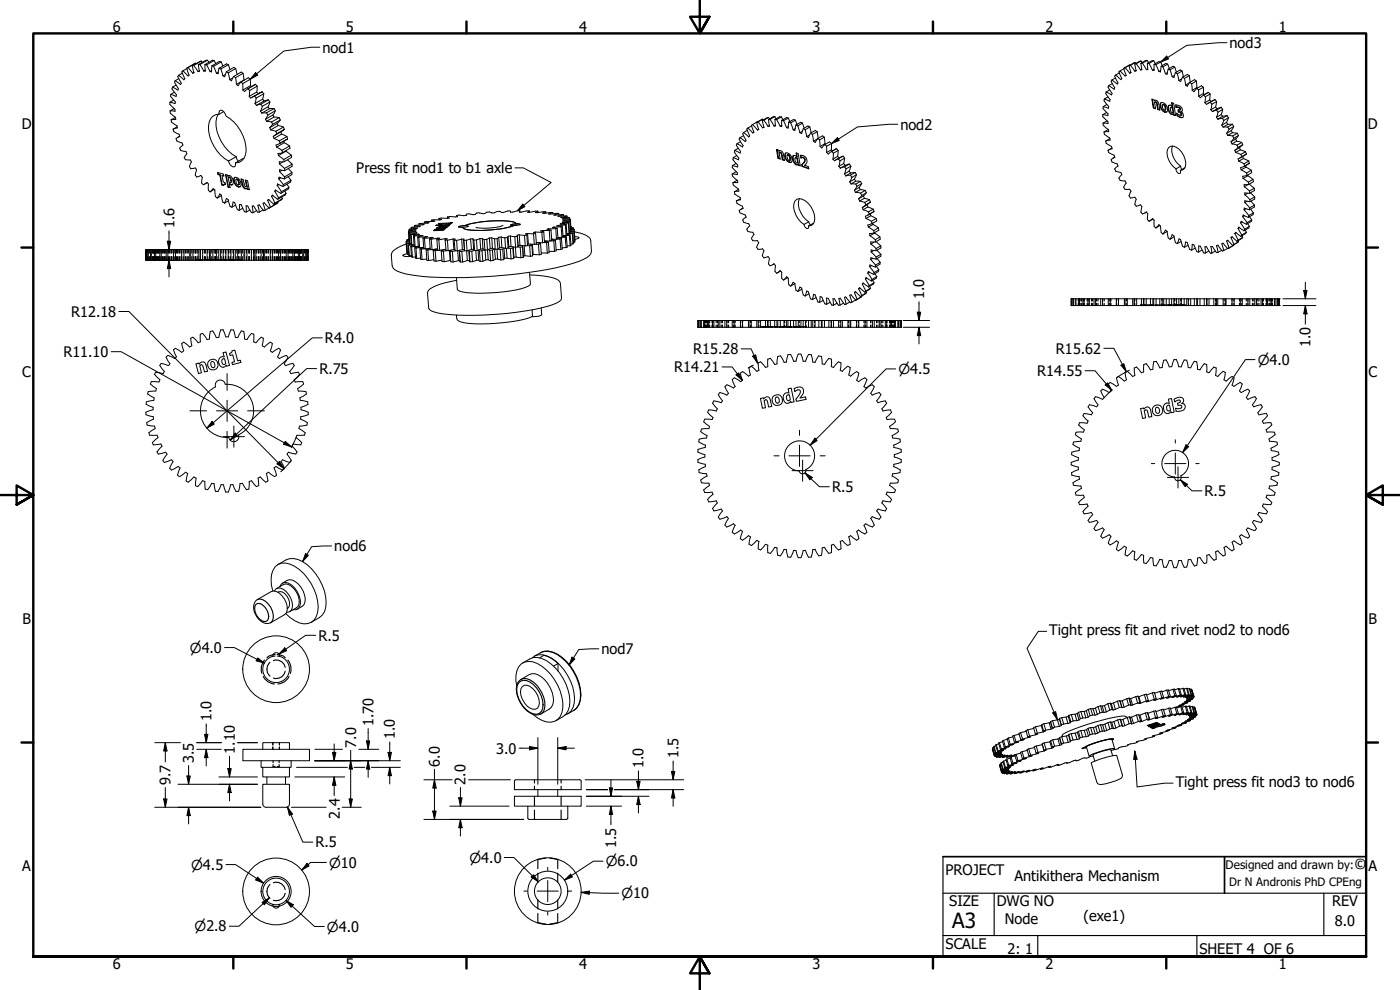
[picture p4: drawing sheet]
<svg xmlns="http://www.w3.org/2000/svg" width="420mm" height="297mm" viewBox="0 0 420 297" stroke-linecap="round" stroke-linejoin="round" font-family="sans-serif">
<defs><g id="words">
<text font-size="6.3" x="285.8" y="278.5">A3</text>
<text font-size="4.5" x="406.4" y="260.8">©</text>
<g font-size="4.4">
<text x="33.8" y="9.6">6</text>
<text x="103.8" y="9.6">5</text>
<text x="173.8" y="9.6">4</text>
<text x="243.8" y="9.6">3</text>
<text x="313.8" y="9.6">2</text>
<text x="383.8" y="9.6">1</text>
<text x="96.8" y="15.8">nod1</text>
<text x="369" y="14.4">nod3</text>
<text x="6.5" y="38.8">D</text>
<text x="270.2" y="38.9">nod2</text>
<text x="410.5" y="38.8">D</text>
<text x="106.9" y="52">Press fit nod1 to b1 axle</text>
<text x="52.3" y="68.4" transform="rotate(-90 52.3 68.4)">1.6</text>
<text x="277.4" y="89.8" transform="rotate(-90 277.4 89.8)">1.0</text>
<text x="21.3" y="95.1">R12.18</text>
<text x="19" y="107.1">R11.10</text>
<text x="97.5" y="103">R4.0</text>
<text x="208.1" y="106.3">R15.28</text>
<text x="316.9" y="106.1">R15.62</text>
<text x="393.3" y="104.2" transform="rotate(-90 393.3 104.2)">1.0</text>
<text x="6.7" y="113">C</text>
<text x="95.8" y="112.1">R.75</text>
<text x="202.4" y="111.7">R14.21</text>
<text x="311.3" y="112.8">R14.55</text>
<text x="410.7" y="113">C</text>
<text x="249.7" y="147.6">R.5</text>
<text x="361.5" y="148.8">R.5</text>
<text x="100.3" y="165.5">nod6</text>
<text x="6.7" y="187.3">B</text>
<text x="314.9" y="190.6">Tight press fit and rivet nod2 to nod6</text>
<text x="410.7" y="187.3">B</text>
<text x="95.5" y="192.2">R.5</text>
<text x="180.5" y="196.3">nod7</text>
<text x="63.5" y="216.4" transform="rotate(-90 63.5 216.4)">1.0</text>
<text x="112.1" y="217.8" transform="rotate(-90 112.1 217.8)">1.70</text>
<text x="118.5" y="221.8" transform="rotate(-90 118.5 221.8)">1.0</text>
<text x="70.5" y="226.1" transform="rotate(-90 70.5 226.1)">1.10</text>
<text x="106.8" y="224.3" transform="rotate(-90 106.8 224.3)">7.0</text>
<text x="148.9" y="226.1">3.0</text>
<text x="203.6" y="227.5" transform="rotate(-90 203.6 227.5)">1.5</text>
<text x="58.2" y="228.9" transform="rotate(-90 58.2 228.9)">3.5</text>
<text x="132" y="230" transform="rotate(-90 132 230)">6.0</text>
<text x="193.2" y="230.5" transform="rotate(-90 193.2 230.5)">1.0</text>
<text x="51.2" y="235.5" transform="rotate(-90 51.2 235.5)">9.7</text>
<text x="139.7" y="235.4" transform="rotate(-90 139.7 235.4)">2.0</text>
<text x="352.8" y="236.2">Tight press fit nod3 to nod6</text>
<text x="101.9" y="245.6" transform="rotate(-90 101.9 245.6)">2.4</text>
<text x="94.7" y="254.2">R.5</text>
<text x="184.9" y="254.4" transform="rotate(-90 184.9 254.4)">1.5</text>
<text x="6.7" y="261.5">A</text>
<text x="283.8" y="262.4">PROJECT</text>
<text x="410.7" y="261.5">A</text>
<text x="304.5" y="264.3">Antikithera Mechanism</text>
<text x="284.9" y="272">SIZE</text>
<text x="299.1" y="272">DWG NO</text>
<text x="399.8" y="271.9">REV</text>
<text x="301.6" y="277.4">Node</text>
<text x="325.2" y="276.4">(exe1)</text>
<text x="400.6" y="277.8">8.0</text>
<text x="283.8" y="284.7">SCALE</text>
<text x="302.4" y="286.3">2: 1</text>
<text x="360" y="286.2">SHEET 4 OF 6</text>
<text x="33.8" y="290.6">6</text>
<text x="103.8" y="290.6">5</text>
<text x="173.8" y="290.6">4</text>
<text x="243.8" y="290.6">3</text>
<text x="313.8" y="290.6">2</text>
<text x="383.8" y="290.6">1</text>
</g>
<g font-size="4.1">
<text x="269.6" y="112.2">⌀4.5</text>
<text x="377.4" y="109.4">⌀4.0</text>
<text x="57" y="195.8">⌀4.0</text>
<text x="57.4" y="260.9">⌀4.5</text>
<text x="98.8" y="260.3">⌀10</text>
<text x="140.9" y="258.8">⌀4.0</text>
<text x="181.8" y="259.9">⌀6.0</text>
<text x="186.5" y="269.5">⌀10</text>
<text x="58.4" y="279.5">⌀2.8</text>
<text x="98.1" y="279.5">⌀4.0</text>
</g>
<text font-size="3.6" x="367.8" y="260.8">Designed and drawn by:</text>
<text font-size="3.5" x="368.9" y="265.9">Dr N Andronis PhD CPEng</text>
</g></defs>
<!-- layer: Visible (ANSI) -->
<g fill="none" stroke="#000" stroke-width=".3">
<path d="M57.7 19.8l.5 2-.4 .2M58.1 19.6l1.3 1.9M58.1 19.6l-.4 .2M58.7 19l-2.7 1.5M58.8 19.1l-.1-.1-2.3 1.3M59.5 19.4l.4 2-.5 .1M59.5 19.4h.5M60 19.4l1.2 1.9M60.4 18.3l-2.7 1.5M60.7 18.7l-.3-.4-2.3 1.3M61.5 19.4l.1 1.9h-.4M61.5 19.4l.5 .1"/>
<path d="M62 19.5l1 1.9M62.3 18.1h-.5l-2.3 1.3M62.7 18.7l-.4-.6-2.3 1.3M63.6 19.8l-.1 1.8-.5-.2M63.6 19.8l.5 .1M64.1 19.9l.8 2.1M64.3 18.1h-.5l-2.3 1.3M64.8 19.1l-.5-1-2.3 1.4M66.4 18.6l-.6-.2-2.2 1.4M66.9 19.8l-.5-1.2-2.3 1.3M68.5 19.4l-.5-.2-2.3 1.3M338.8 19.8l.6 2-.4 .2"/>
<path d="M339 19.5l-1.6 .9M339 19.5l.1 .1M339 19.5l-1.4 .8M339.3 19.6l1.3 1.8M339.3 19.6l-.5 .2M340.6 19.2l.4 2-.4 .2M340.7 18.8l-1.9 1M340.7 18.8l.2 .2M340.7 18.8l-1.4 .8M341 19.1l1.3 1.9M341 19.1l-.4 .1M342.4 19l.3 1.9-.4 .1"/>
<path d="M342.4 18.3l-1.8 .9M342.4 18.3l.3 .5M342.4 18.3l-1.4 .8M342.9 19l1.1 1.9M342.9 19h-.5M344.3 18.1h-.5l-1.4 .9M344.3 18.1l.4 .7M344.3 18.1l-1.4 .9M344.3 19l.2 1.9h-.5M344.3 19h.5M344.8 19l1.1 2.1M346.2 18.2h-.4l-1.5 .8"/>
<path d="M346.2 18.2l.6 .9M346.2 18.2l-1.4 .8M346.4 19.3v1.8h-.5M346.4 19.3l.5 .1M346.9 19.4l.9 2M348.3 18.6l-.5-.1-1.4 .8M348.3 18.6l.5 1.1M348.3 18.6l-1.4 .8M348.5 19.9l-.2 1.7-.5-.2M348.5 19.9l.5 .2M350.4 19.2l-.5-.2-1.4 .9M350.4 19.2l.5 1.3"/>
<path d="M350.4 19.2l-1.4 .9M51 30.7v.6l1.5 1.5v.6l-1.4-.1M51.1 33.3v.6l1.6 1.3M51.3 28.3l-.1 .6 1.4 1.7-.1 .5-1.5-.4M51.4 36l.1 .6 1.6 1.1 .1 .7-1.3 .4M51.8 26.1l-.2 .6 1.4 1.7-.2 .5-1.5-.6M51.9 38.8l.3 .7 1.6 .8 .1 .7-1.1 .6 .3 .7 1.6 .6 .2 .6-1 .9 .3 .8 1.6 .3 .3 .6-.8 1.1 .3 .7 1.5 .1 .3 .6-.5 1.3 .3 .7 1.4-.2 .4 .6-.4 1.5 .5 .6 1.2-.5M52.1 30l-1.1 .7M52.2 32.6l-1.1 .7M52.3 27.7l-1 .6M52.6 24.2l-.2 .5 1.2 1.9-.2 .4-1.6-.9M52.7 35.2v.6l-1.3 .2"/>
<path d="M52.7 35.2l-1.3 .8M52.8 25.5l-1 .6M53.2 38l-1.3 .8M53.6 22.6l-.3 .4 1.1 2-.2 .3-1.6-1.1M53.6 23.6l-1 .6M54.7 22l-1.1 .6M54.9 21.2l-.3 .4 .9 2-.3 .3-1.6-1.3M56 20.5l.8 2-.4 .3-1.5-1.6M56 20.6l-1.1 .6M56.4 20.3l1.4 1.7M56.4 20.3l-.4 .2M58.2 21.7l-.4 .3"/>
<path d="M59.8 21.2l-.4 .3M61.6 21.1l-.4 .2M63.5 21.2l-.5 .2M63.9 34.9l.9-.5 1-.1-.1-.6 .6-.7a2.08 2.08 0 0 1 1.5 1.8 11.9 11.9 0 0 1 5.9 11.7 3 3 0 0 1-3 2.4l-.2 1a1.53 1.53 0 0 1-1.9-1.6 12.4 12.4 0 0 1-6-10.4l.6-2.3zM65.5 34.3a8.6 8.6 0 0 0 1 8.3 11.5 11.5 0 0 0 4.4 4.4M65.5 21.7l-.6 .3M65.7 20.5l-.3 1.6-.5-.1M65.7 20.5l.6 .2M66.3 20.7l.6 2.1M66.3 20.7l2.2-1.3 .5 1.5M67.1 33.5l-1.3 .8M67.6 22.4l-.7 .4"/>
<path d="M67.9 21.5l-.5 1.5-.5-.2M67.9 21.5l.6 .4M68.5 21.9l.5 2M68.5 21.9l2.2-1.3 .5 1.7M69.8 23.4l-.8 .5M70.1 22.9l-.6 1.3-.5-.3M70.1 22.9l.6 .4M70.7 23.3l.3 2M70.7 20.6l-.5-.4-2.3 1.3M72.3 24.6l-.8 1.1-.5-.4M72.3 24.6l.6 .5M72.9 25.1v1.9"/>
<path d="M72.9 22l.3 2M72.9 22l-2.2 1.3M72.9 22l-.5-.4-2.3 1.3M73.3 24.1l-2.3 1.2M74.4 26.6l-1 .9-.5-.5M74.4 26.6l.5 .6M74.9 27.2l-.1 1.7M75.1 23.8l.1 1.9M75.1 23.8l-2.2 1.3M75.1 23.8l-.6-.5-2.2 1.3M75.5 26l-.3-.3-2.3 1.3M76.4 28.8l-1.2 .6-.4-.5"/>
<path d="M76.4 28.8l2.3-1.3-3.1 1.7M76.4 28.8l.5 .6M76.5 31.1l2.3-1.4 .4 .6-2.2 1.3M76.5 31.1l.5 .5M76.9 29.4l-.4 1.7M77.2 25.9l-.2 1.7M77.2 25.9l-2.3 1.3M77.2 25.9l-.5-.6-2.3 1.3M77.5 28.1l-.5-.5-2.2 1.3M78.2 33.3l2.2-1.3 .5 .6-2.3 1.3M78.2 33.3l.4 .6M78.3 31.3l-1.3 .3"/>
<path d="M78.3 31.3l.4 .6M78.7 27.5l.5 .6M78.7 31.9l-.5 1.4M79.2 28.1l-.4 1.6M79.2 28.1l-2.3 1.3M79.7 35.8l2.2-1.3 .4 .6-2.3 1.3M79.7 35.8l.3 .6M80 33.9h-1.4M80 33.9l.4 .6M80 36.4l1.5 .2M80.4 34.5l-.7 1.3M80.6 30l-1.4 .3"/>
<path d="M80.6 30l-2.3 1.3M80.6 30l.4 .6M80.9 38.3l2.3-1.3 .3 .7-2.3 1.3M80.9 38.3l.3 .7M81 30.6l-.6 1.4M81 30.6l-2.3 1.3M81.2 39l1.6 .4M81.5 36.6l.3 .7M81.8 37.3l-.9 1M82.3 35.1l1.5 .2M82.3 32.6h-1.4M82.3 32.6l-2.3 1.3"/>
<path d="M82.3 32.6l.3 .6M82.6 33.2l-.7 1.3M82.6 33.2l-2.2 1.3M82.8 39.4l.3 .7M83.5 37.7l1.5 .4M83.8 35.3l-2.3 1.3M83.8 35.3l.3 .7M84.1 36l-.9 1M84.1 36l-2.3 1.3M84.3 39.6l.2 .6-2.2 1.4M85 38.1l-2.2 1.3M85 38.1l.3 .7"/>
<path d="M223.2 39.7l-.3 .4 1 2-.3 .4-1.5-1.2M224.2 39.1l-1 .6M224.5 38.4l-.4 .3 .9 2.1-.3 .3-1.5-1.4M225.6 37.8l-1.1 .6M225.9 37.4l-.4 .2 .8 2.1-.4 .2-1.4-1.5M227.1 36.7l.6 2.1-.4 .2-1.4-1.6M227.3 36.6l-1.4 .8M227.5 36.6l1.4 1.7M227.5 36.6l-.4 .1M228.8 36.1l.5 2.1-.4 .1M228.9 35.8l-1.8 .9M228.9 35.8l.2 .2"/>
<path d="M228.9 35.8l-1.4 .8M229.2 36.1l1.3 1.8M229.2 36.1h-.4M229.2 38.1l-.3 .2M230.6 35.8l.3 2.1h-.4M230.6 35.2l-1.8 .9M230.6 35.8h.5M230.6 35.2l.4 .5M230.6 35.2l-1.4 .9M230.9 37.7l-.4 .2M231.1 35.8l1.2 2M232.5 35h-.5l-1.4 .8"/>
<path d="M232.5 35l.4 .6M232.5 35l-1.4 .8M232.6 35.8l.1 2h-.4M232.6 35.8l.5 .1M232.7 37.5l-.4 .3M233.1 35.9l1 2M234.5 35.1l-.5-.1-1.4 .8M234.5 35.1l.5 .8M234.5 35.1l-1.4 .8M234.6 36.1v1.9l-.5-.1M234.6 36.1l.6 .1M234.6 37.6l-.5 .3"/>
<path d="M235.2 36.2l.9 2.1M236.6 35.4l-.5-.1-1.5 .8M236.6 35.4l.5 1.1M236.6 38l-.5 .3M236.6 35.4l-1.4 .8M236.7 36.6l-.1 1.8-.5-.1M236.7 36.6l.6 .3M237.3 36.9l.7 2M238.6 38.6l-.6 .3M238.7 36.1l-.5-.3-1.5 .8M238.7 36.1l.5 1.2M238.7 36.1l-1.4 .8"/>
<path d="M238.9 37.5l-.4 1.6-.5-.2M238.9 37.5l.5 .2M239.4 37.7l.7 2.1M240.7 39.4l-.6 .4M240.8 36.9l-.5-.2-1.4 .8M240.8 36.9l.5 1.5M240.8 36.9l-1.4 .8M241.1 38.6l-.5 1.5-.5-.3M241.1 38.6l.5 .3M241.6 38.9l.5 2.1M243 38.1l-.5-.3-1.4 .8M243 38.1l.5 1.7"/>
<path d="M243 38.1l-1.4 .8M243.2 39.9l-.6 1.4-.5-.3M243.2 39.9l.6 .4M245.2 39.5l.3 2M245.2 39.5l-.5-.4-1.5 .8M245.2 39.5l-1.4 .8M331 34.4v.6l1.5 1.5v.6l-1.5-.2M331 36.9l.1 .7 1.6 1.3v.6l-1.4 .1M331.1 32l-.1 .6 1.5 1.5v.6l-1.5-.3M331.3 39.6l.1 .7 1.6 1.1 .2 .6-1.3 .3M331.4 29.7l-.1 .6 1.4 1.6v.6l-1.6-.5M332 27.6l-.1 .5 1.3 1.8-.2 .5-1.6-.7"/>
<path d="M332.1 33.7l-1.1 .7M332.2 31.4l-1.1 .6M332.2 36.3l-1.2 .6M332.5 29.1l-1.1 .6M332.6 38.8l-1.3 .8M332.7 25.7l-.2 .4 1.3 2-.2 .4-1.6-.9M333 27l-1 .6M333.7 24l-.2 .4 1.1 2-.3 .4-1.6-1.1M333.8 25.1l-1.1 .6M334.8 23.4l-1.1 .6M334.9 22.5l-.4 .3 1 2.1-.2 .3-1.6-1.2M335.9 21.9l-1 .6"/>
<path d="M336.2 21.3l-.4 .3 .9 2-.3 .3-1.5-1.4M337.3 20.6l-1.1 .7M337.6 20.3l1.4 1.7M337.6 20.3l-.4 .2 .8 2.1-.3 .2-1.5-1.5M339.4 21.7l-.4 .3M341 21.2l-.4 .2M342.6 20.8l-.3 .2M344.4 20.6l-.4 .3M345.9 29.8l.2 2.6-.4-2.7 .7 .3v.3l.2-.2M346.2 32.3l.6 .2M346.3 20.8l-.4 .3M346.4 30.3a.97 .97 0 0 1 1 0 .97 .97 0 0 1 .4 1l.3 1.7-.7-.2"/>
<path d="M346.5 30.7l.4-.1 .3 .2 .4 2h-.2l-.3-1.9-.3-.2h-.3l.3 1.9-.7-.2M347.6 32.8l.5 .1M348.3 30.9a1.57 1.57 0 0 1 2.1 1.7l-.2 1a1.88 1.88 0 0 1-1.9-2.7zM348.3 21.2l-.5 .2M348.5 30.8a1.99 1.99 0 0 0 1.7 2.8M348.9 31.5a.95 .95 0 0 1 .8 .6 .95 .95 0 0 1-.1 .9l-.6-.5zM349 31.4l.1-.1a1.11 1.11 0 0 1 .5 1.7M349 20.1l.8 2M350.4 21.8l-.6 .3M350.6 20.7l-.3 1.6-.5-.2M350.6 20.7l.6 .2M350.9 31.6a1.98 1.98 0 0 0 1.1 2.7"/>
<path d="M351.2 20.9l.6 2.1M351.3 32.3l.7 .1M351.7 31.9a.7 .7 0 0 0-1.1-.2 2.03 2.03 0 0 0 1.3 2.7M351.7 30.8l.2 1.1h-.2l-.1-1.1 .7 .2 .5 3.7-.6-.2 .1-.1M351.8 32.5l.2 1.3 .2-.1M352 32.4l-.6-.1a.97 .97 0 0 0 .6 1.5l.2-.1M352 32.4l.2 1.3M352 34.3h.1M352.1 34.2l-.2 .2 .1-.1M352.2 34.5l.1-.4v.3l.5 .2M352.2 33.7h.1M352.5 22.6l-.7 .4"/>
<path d="M352.6 20.1l-.6-.2-1.4 .8M352.6 20.1l.5 1.6M352.6 20.1l-1.4 .8M352.8 21.8l-.5 1.5-.5-.3M352.8 21.8l.5 .3M352.9 32.3l-.1-.8a1.5 1.5 0 0 1 1.8 2h-.1M353 31.5l.1 .7M353.1 32.2l-.1 .1M353.1 32.2h.7a.47 .47 0 0 1 .4 .3 .47 .47 0 0 1-.1 .5M353.1 32.2l-.1 .1 .9 .1 .3 .4-.2 .2M353.3 34.1l.1 .5M353.3 22.1l.5 2.1"/>
<path d="M353.4 34.6l.7 .5 .9 .1M353.7 33l.1 .5 .7 .4v.6M353.8 33.5l-.2 .1 .8 .3v.7l.1-.1M354 33l-.5-.1 .1 .7M354.5 34.5h.1M354.5 34.5a1.18 1.18 0 0 1-1.4-.6l.1 .8 .2-.1M354.6 23.7l-.8 .5M354.7 33.4l-.2 .1a1.02 1.02 0 0 1 .6 .9 1.02 1.02 0 0 1-.4 .9l-1.5-.6M354.8 21.3l-.6-.3-1.4 .8M354.8 21.3l.4 1.7M354.8 21.3l-1.5 .8M354.9 23.1l-.6 1.4-.5-.3"/>
<path d="M354.9 23.1l.6 .4M355.5 23.5l.3 2M356.9 22.7l-.5-.4-1.5 .8M356.9 22.7l.3 2M356.9 22.7l-1.4 .8M357 24.8l-1.2 .7M357.1 24.7l-.8 1.2-.5-.4M357.1 24.7l.5 .5M357.6 25.2l.2 1.9M359 24.3l.2 2M359 24.3l-.5-.4-1.4 .8M359 24.3l-1.4 .9"/>
<path d="M359.2 26.5l-.9 1-.5-.4M359.2 26.5l.5 .5M359.2 26.3l.2 .1M359.2 26.3l-1.4 .8M359.7 27v1.9M361.1 26.2v1.9M361.1 26.2l-.5-.5-1.4 .8M361.1 28.1l.4 .3M361.1 28.1l-1.4 .8M361.1 26.2l-1.4 .8M361.2 28.5l-1 .8-.5-.4M361.2 28.5l.5 .5"/>
<path d="M361.7 29l-.1 1.8M362.7 27.7l.5 .5M362.7 27.7l-1.5 .9M362.7 27.7l-1.5 .8M363.1 30l.4 .5M363.1 30l-1.5 .8M363.2 28.2l-.1 1.8M363.2 28.2l-1.5 .8M363.2 30.7l-1.1 .6-.5-.5M363.2 30.7l.5 .6M363.4 32.9l.5 .6M363.7 31.3l-.3 1.6"/>
<path d="M364.6 29.9l.5 .6M364.6 29.9l-2.1 1.1M364.6 29.9l-1.4 .8M364.8 32.1l.5 .6M364.8 32.1l-1.4 .8M365.1 33l-1.2 .5M365.1 33l.4 .6M365.1 35.2l.4 .6M365.1 30.5l-.3 1.6M365.1 30.5l-1.4 .8M365.3 32.7l-1.4 .8M365.5 33.6l-.4 1.6"/>
<path d="M366.5 32.2l-1.2 .5M366.5 32.2l.4 .6M366.5 34.4l.4 .5M366.5 34.4l-1.4 .8M366.5 32.2l-1.4 .8M366.7 37.5l.4 .6M366.9 35.5l-1.4 .3M366.9 35.5l.4 .6M366.9 34.9l-1.4 .9M366.9 32.8l-.4 1.6M366.9 32.8l-1.4 .8M367.1 38.1h1.4"/>
<path d="M367.3 36.1l-.6 1.4M368.1 36.7l.4 .6M368.1 36.7l-1.4 .8M368.1 40l.4 .6M368.3 34.7l-1.4 .2M368.3 34.7l.4 .6M368.3 34.7l-1.4 .8M368.5 38.1l.4 .7M368.5 37.3l-1.4 .8M368.7 35.3l-.6 1.4M368.7 35.3l-1.4 .8M368.9 38.8l-.8 1.2"/>
<path d="M369.5 39.2l.4 .6M369.5 39.2l-1.4 .8M369.9 37.3h-1.4M369.9 39.8l1.4 .2M369.9 37.3l.3 .7M369.9 39.8l-1.4 .8M369.9 37.3l-1.4 .8M370.2 38l-.7 1.2M370.2 38l-1.3 .8M371.3 40l.4 .7M371.3 40l-1.3 .8M53.9 40.9l-.6 .3"/>
<path d="M60.3 52.6l.4 .6-.2 1.7 .5 .5 1.1-.7 .5 .5-.1 1.9 .5 .5M60.3 52.6l-.1 .1M62.1 54.8l-.7 .5M63 57.6l1-1 .5 .4 .1 2 .6 .4M64.3 56.8l-1.3 .8M65.2 59.4l.8-1.2 .5 .4 .3 2 .6 .3M65.4 52.4l-.1-.6 1.8 .4 .1 .7-.6-.2M65.4 51.8l.1 .5 .6 .1 .6 3 .4 .1M65.5 52.3l-.1 .1 .6 .1M66.1 52.4l.4 3.1M66.5 58.7l-1.3 .7M67.2 52.7h-.6l.4 1.9 .6 .2 .1 .6-.4-.1 .1-.1"/>
<path d="M67.3 55.3l-.2 .4-.6-.2 .2-.1M67.4 55.2h.2M67.4 55.2l-.2 .1M67.8 52.4l.8 3.7 .4 .1M68.4 52.9l-.1-.3-.6-.2 .7 3.7M68.5 53.3a.83 .83 0 0 1 .8 .6 .83 .83 0 0 1-.3 .9l-.3-.2zM68.5 53.3l.4-.1 .4 .3 .2 1-.3 .3M68.6 52.7l-.2 .2 .2-.2a1.86 1.86 0 0 1 1.1 2.8l-.9-.3M69.8 55.4l-.8-.3v1.2l-.6-.2h.2M70.2 53.4a1.53 1.53 0 0 1 2.1 1.5l-.1 1a1.53 1.53 0 0 1-2.1-1.5zM70.4 53.2a2.01 2.01 0 0 0 1.7 2.8M70.8 53.9l.1-.1a1.2 1.2 0 0 1 .6 1.7l-.3-.1-.3-.5z"/>
<path d="M70.9 53.8l.1-.1a1.09 1.09 0 0 1 .6 1.8M70.9 47l.6 1.4M70.9 47l-2.3 1.3M72.5 53.7a3.5 3.5 0 0 0 .9 2.8h.6M73.2 47.6l-2.5 1.3M73.8 54.1l.4 1.8M74.1 56.5a.98 .98 0 0 1-1-.1 .98 .98 0 0 1-.4-1l-.4-1.7 .7 .2 .3 1.6 .4 .5 .5-.1-.2 .1-.4-2 .7 .2 .5 2.7-.6-.1M74.1 56.5l.2-.1-.1 .4zM74.3 56.7l.5 .1M81.5 58.9l1 2M81.5 58.9l.2-.4 1.7 1.3M81.9 58.7l-.4 .2"/>
<path d="M82.3 41.6l1.5 .7M82.5 57.4l1.1 2M82.5 57.4l.2-.4 1.6 1M82.9 57.2l-.4 .2M83 44.1l1.6 1M83.1 40.1l-1.1 .8 .3 .7M83.1 40.1l2.2-1.3-3.1 2M83.2 55.7l1.3 1.8M83.2 55.7l.1-.5 1.6 .8M83.6 46.7l1.6 1.2M83.6 59.4l-.2 .4M83.7 53.7l1.3 1.7"/>
<path d="M83.7 53.7v-.5l1.6 .5M83.7 55.4l-.5 .3M83.8 42.3l.3 .7M83.9 49.2l1.5 1.3M83.9 51.5l1.5 1.6M84.1 43l-1.3 .5 .2 .6M84.1 43l2.2-1.3-2.4 1.4M84.2 53.4l-.5 .3M84.5 57.5l-.2 .5M84.5 40.2l1.6 .8M84.5 59.1l.3 .5-2.3 1.3M84.6 51.1l-.7 .4"/>
<path d="M84.6 45.1l.2 .7M84.8 59.6l-2.6 1.7M84.8 45.8l-1.4 .2 .2 .7M84.8 48.6l-.9 .6M85 55.4l-.1 .6M85.2 42.4l.1 .4-2.3 1.3M85.2 47.9l.1 .6M85.3 48.5h-1.5l.1 .7M85.3 42.8l1.6 1M85.4 53.1l-.1 .6M85.4 50.5v.7M85.4 51.2l-1.5-.3v.6"/>
<path d="M85.5 57.3l.4 .8-2.3 1.3M85.8 45.2l-2.2 1.5M85.8 45.4l1.6 1.2M85.9 58.1l-.3 .4-2.2 1.3M86.1 55.3l.6 .9-2.2 1.3M86.1 41l-2.3 1.3M86.1 41l.2 .7M86.3 47.9l1.4 1.4-2.3 1.2M86.5 53l.8 1.1-2.3 1.3M86.5 50.6l1.1 1.2-2.2 1.3M86.7 56.2l-.2 .5-2.2 1.3M86.9 43.8l.1 .7-2.2 1.3"/>
<path d="M86.9 43.8l-2.3 1.3M87.3 54.1l-.1 .5-2.3 1.4M87.4 46.6l.1 .6-2.2 1.3M87.4 46.6l-2.2 1.3M87.6 51.8v.6l-2.3 1.3M87.7 49.3v.6l-2.3 1.3M219.8 52.2v.6l1.6 1.4v.6h-1.4M219.8 49.7v.6l1.5 1.5v.6l-1.5-.2M220 54.8v.7l1.6 1.2 .1 .6-1.3 .3M220 47.3v.6l1.4 1.7v.5l-1.6-.4M220.4 57.6l.1 .6 1.6 1.1 .1 .6-1.2 .4M220.5 45.1l-.1 .6 1.3 1.7-.1 .5-1.6-.6"/>
<path d="M220.9 49.1l-1.1 .6M220.9 51.5l-1.1 .7M221.1 46.7l-1.1 .6M221.2 43.1l-.2 .5 1.2 1.9-.1 .4-1.6-.8M221.2 54.1l-1.2 .7M221.6 44.5l-1.1 .6M221.7 56.8l-1.3 .8M222.1 41.3l-.3 .4 1.2 2-.2 .4-1.6-1M222.2 59.6l-1.2 .7M222.2 42.5l-1 .6M223.1 40.7l-1 .6M233.2 44.9l.4 2.5-.1 .1-.5-2.6 .7 .2 .1 .3 .2-.2"/>
<path d="M233.5 47.5l.6 .2-.3-1.9h.3l.3 .2 .4 1.9 .6 .1M233.6 47.4l.5 .2M233.8 45.4a.99 .99 0 0 1 1.4 1l.2 1.8-.6-.3M233.8 45.8l.5-.1 .3 .3 .3 1.9M235.7 46a1.6 1.6 0 0 1 2 1.7l-.1 .9a1.75 1.75 0 0 1-2.1-2.2zM235.9 45.9a1.94 1.94 0 0 0 1.6 2.8M236.2 46.6l.1-.1a1.21 1.21 0 0 1 .6 1.7l-.6-.6zM236.3 46.5l.1-.1a1.01 1.01 0 0 1 .6 1.7M238.2 46.6a2 2 0 0 0 1.2 2.7M238.7 47.4h.6l.2 1.4M239.1 47a.71 .71 0 0 0-1.1-.2 1.99 1.99 0 0 0 1.2 2.6l.2-.1M239.1 45.9v1.1l-.2-1.1 .7 .2 .6 3.7-.7-.2"/>
<path d="M239.2 47.5l-.5-.1a.93 .93 0 0 0 .7 1.4h.1M239.2 49.4l.4-.2v.3l.6 .1M239.3 47.4l.1 1.4M239.4 49.3h.1M239.5 49.3v.3l.1-.1M239.5 48.8h-.1M239.9 59.6a6.1 6.1 0 0 0 2.8 6.9M240.3 47.4l-.1-.8a1.65 1.65 0 0 1 1.9 1 1.65 1.65 0 0 1-.7 2l1.2 .4 .1 .7-2-.8M240.4 46.6l.1 .7M240.6 47.3a.92 .92 0 0 1 1 .7 .92 .92 0 0 1-.6 1.1l-.4 .3M240.6 47.3h-.1M240.7 47.2a.95 .95 0 0 1 1 .8 .95 .95 0 0 1-.7 1.1l-.3 .2"/>
<path d="M240.7 49.3l.1 .6 1.9 .6M240.7 47.2l-.4 .2 .2-.1M240.7 49.3l-.1 .1 .1 .5h.1M240.7 47.2l-.1 .1M243 40.5l-.9 .5M243.8 40.3l.3 2.1M245.4 41.6l-1.3 .8M245.4 41.6l-.8 1.1-.5-.3M245.4 41.6l.6 .4M246 42l.1 1.9M247.4 41.2l.2 1.9M247.4 41.2l-.6-.4-1.4 .8"/>
<path d="M247.4 41.2l-1.4 .8M247.6 43.4l-1 1-.5-.5M247.6 43.4l.5 .5M247.6 43.1l.1 .2M247.6 43.1l-1.5 .8M248.1 43.9v1.8M249.5 43.1v1.8M249.5 43.1l-.5-.5-1.4 .8M249.5 44.9l.4 .4M249.5 44.9l-1.4 .8M249.5 43.1l-1.4 .8M249.6 45.4l-1 .8-.5-.5"/>
<path d="M249.6 45.4l.5 .6M250.1 46l-.1 1.7M251 44.6l.5 .6M251 44.6l-1.5 .9M251 44.6l-1.4 .8M251.4 46.9l.4 .5M251.4 46.9l-1.4 .8M251.5 45.2l-.1 1.7M251.5 45.2l-1.4 .8M251.6 47.7l-1.2 .5-.4-.5M251.6 47.7l.5 .5M251.8 49.9l.4 .5"/>
<path d="M252.1 48.2l-.3 1.7M253 46.8l.5 .6M253 46.8l-2.2 1.2M253 46.8l-1.4 .9M253.2 49.1l.4 .5M253.2 49.1l-1.4 .8M253.4 52.2l.4 .6M253.5 47.4l-.3 1.7M253.5 50.1l-1.3 .3M253.5 50.1l.4 .6M253.5 47.4l-1.4 .8M253.6 49.6l-1.4 .8"/>
<path d="M253.9 50.7l-.5 1.5M254.8 51.3l.5 .6M254.8 51.3l-1.4 .9M254.9 49.2l-1.3 .4M254.9 49.2l.5 .7M254.9 49.2l-1.4 .9M255 54.6l.4 .6M255.2 52.6l-1.4 .2M255.2 52.6l.5 .6M255.3 51.9l-1.5 .9M255.4 49.9l-.6 1.4M255.4 49.9l-1.5 .8"/>
<path d="M255.4 55.2h1.4M255.7 53.2l-.7 1.4M256.4 53.7l.4 .7M256.4 57.1l.4 .6M256.4 53.7l-1.4 .9M256.6 51.8l-1.3 .1M256.6 51.8l.4 .6M256.6 51.8l-1.4 .8M256.8 57.7l1.5 .2M256.8 54.4h1.4M256.8 54.4l-1.4 .8M256.8 55.2l.4 .7"/>
<path d="M257 52.4l-.6 1.3M257 52.4l-1.3 .8M257.2 55.9l-.8 1.2M257.7 59.6l.3 .7M257.9 56.2l.3 .7M257.9 56.2l-1.5 .9M258.2 56.9l1.5 .2M258.2 56.9l-1.4 .8M258.2 54.4l.4 .7M258.2 54.4l-1.4 .8M258.3 57.9l.3 .8M258.6 55.1l-.7 1.1"/>
<path d="M258.6 58.7l-.9 .9M258.6 55.1l-1.4 .8M259.1 58.8l.3 .7M259.1 58.8l-1.4 .8M259.4 59.5l1.5 .4M259.4 59.5l-1.4 .8M259.7 57.1l.3 .7M259.7 57.1l-1.4 .8M260 57.8l-.9 1M260 57.8l-1.4 .9M260.9 59.9l.3 .7M260.9 59.9l-1.4 .8"/>
<path d="M331.9 42.3l.1 .7 1.6 1 .2 .6-1.3 .5 .2 .7 1.6 .8 .3 .6M333.1 41.6l-1.2 .7M333.7 44.4l-1.1 .7M334.6 47.2l-1.1 .7 .2 .7 1.6 .6 .2 .6-1 .9 .4 .7 1.5 .4 .3 .6-.9 1.1 .4 .6 1.5 .2 .3 .6-.8 1.3 .4 .6h1.4l.4 .6-.6 1.3 .5 .7 1.3-.2 .4 .6-.4 1.5 .4 .6 1.3-.4 .4 .5-.3 1.7 .5 .5 1.1-.6M334.6 47.2l-.5 .2M351.9 43.8a5.6 5.6 0 0 0 2.4 6.1M352.9 50.7a1.18 1.18 0 0 0 1.3 1.3v-.9M352.9 50.7a5.9 5.9 0 0 1-2.5-5.8 1.62 1.62 0 0 1 2.5-.8 5.5 5.5 0 0 1 2.6 6.4l-.5 .5-.8 .1M354.3 49.9l.4 1M354.3 49.9l-1.4 .8M355.6 50.3l-1.4 .8M368.5 40.6l1.5 .2"/>
<path d="M369.4 42.5l.3 .7M369.7 43.2l1.6 .3M370 40.8l.3 .7M370.3 41.5l-.9 1M370.6 45.1l.2 .6M370.8 45.7l1.6 .6M370.8 41.7l.3 .7M370.8 41.7l-1.4 .8M371.1 42.4l1.6 .3M371.1 42.4l-1.4 .8M371.3 43.5l.3 .7M371.6 44.2l-1 .9"/>
<path d="M371.7 40.7l-.9 1M371.7 40.7l-1.4 .8M371.8 48.4l1.5 .7M372 44.3l.2 .6M372 44.3l-1.4 .8M372.2 44.9l1.6 .6M372.2 44.9l-1.4 .8M372.4 46.3l.3 .7M372.5 51l1.6 .9M372.7 47l-1.1 .7 .2 .7M372.7 42.7l.3 .7M372.7 42.7l-1.4 .8"/>
<path d="M373 43.4l-1 .9M373 46.9l.2 .7M373 43.4l-1.4 .8M373.1 53.5l1.5 1.1M373.2 47.6l1.6 .7M373.2 47.6l-1.4 .8M373.3 49.1l.2 .7M373.4 56l1.6 1.3M373.5 49.8l-1.2 .5 .2 .7M373.6 58.4l1.5 1.5M373.8 45.5l.3 .7M373.8 49.7l.1 .5"/>
<path d="M373.8 45.5l-1.4 .8M373.9 50.2l1.6 .9M373.9 50.2l-1.4 .8M374.1 46.2l-2.1 1.3M374.1 46.2l-1.4 .8M374.1 51.9l.2 .7M374.3 52.6l-1.3 .3 .1 .6M374.4 52.5l.1 .2M374.4 58l-.8 .4M374.5 52.7l1.5 1.1M374.5 52.7l-1.4 .8M374.6 55.4l-1.2 .6"/>
<path d="M374.6 54.6l.2 .7M374.8 55.3l-1.4 .1v.6M374.8 48.3l.1 .7M374.8 48.3l-1.5 .8M374.9 55.2l1.5 1.3M374.9 49l-1.4 .9M374.9 49l-1.4 .8M375 57.3v.7M375 58l-1.4-.1v.5M375.1 59.9v.6M375.3 57.9l1.3 1.2M375.5 51.1l.2 .7-1.4 .8"/>
<path d="M375.5 51.1l-1.4 .8M376 53.8l.2 .7-1.4 .8M376 53.8l-1.4 .8M376.4 56.5l.1 .7-1.5 .8M376.4 56.5l-1.4 .8M376.6 59.1v.6l-1.5 .8M376.6 59.1l-1.5 .8M43.9 78.1l-.1-3.2v3.2h11.4M43.9 74.9h.1M43.9 78.1v-3.2h.4v3.2M44.3 74.9h.2M44.5 78.1v-3.2h.7v3.2"/>
<path d="M45.2 74.9h.2M45.4 78.1v-3.2h1v3.2M46.4 74.9h.3M46.7 78.1v-3.2h1.3v3.2M48 74.9h.4M48.4 78.1v-3.2h1.5v3.2M49.9 74.9h.5M50.4 78.1v-3.2h1.7v3.2M52.1 74.9h.6M52.7 78.1v-3.2h1.8v3.2M54.5 74.9h.7M55.2 78.1h2"/>
<path d="M56.9 74.9h-1.7v3.2M57.2 74.9h-.3v3.2M57.2 78.1h.7M57.2 74.9v3.2M57.2 74.9h.7M57.9 78.1h2.2M59.5 74.9h-1.6v3.2M60.1 74.9h-.6v3.2M60.1 74.9v3.2M60.1 78.1h.7M60.1 74.9h.7M60.8 78.1h2.3"/>
<path d="M62.1 78.1v-3.2h.8v3.2M62.1 74.9h-1.3v3.2M62.9 74.9h.2v3.2M63.1 78.1h.8M63.1 74.9h.8M63.9 78.1h2.3M64.9 78.1v-3.2h.8v3.2M64.9 74.9h-1v3.2M65.7 74.9h.5v3.2M66.2 78.1h.8M66.2 74.9h.8M67 78.1h2.3"/>
<path d="M67.4 60.9l.5-1.4 .6 .3 .5 2.1 .6 .3M67.8 78.1v-3.2h.7v3.2M67.8 74.9h-.8v3.2M68.5 74.9h.8v3.2M68.5 60.3l-1.1 .6M69.3 78.1h.8M69.3 74.9h.8M69.6 62.2l.4-1.6 .4 .2 .8 2.1 .6 .2M70.1 78.1h2.3M70.6 78.1v-3.2h.7v3.2M70.6 74.9h-.5v3.2M70.7 61.5l-1.1 .7"/>
<path d="M71.3 74.9h1.1v3.2M71.8 63.1l.1-1.8 .5 .2 1 2 .5 .1M72.4 78.1h.8M72.4 74.9h.8M72.9 62.5l-1.1 .6M73.2 78.1h2.2M73.4 78.1v-3.2h.7v3.2M73.4 74.9h-.2v3.2M73.9 63.6v-1.8h.4l1.1 2h.5M74.1 74.9h1.3v3.2M75 63l-1.1 .6M75.4 78.1h.8"/>
<path d="M75.4 74.9h.8v3.2M76.2 78.1h2.2M76.2 78.1v-3.2h.6v3.2M76.8 74.9h1.6v3.2M77 63.2l-1.1 .6M77.9 63.6l-.5 .1-1.3-1.9h-.4l.2 2M78.4 78.1h.6M78.4 74.9h.6M79 63l-1.1 .6M79 78.1h2.1M79 78.1v-3.2h.3v3.2M79.3 74.9h1.8v3.2"/>
<path d="M79.6 63.1l-.4 .1-1.4-1.7-.4 .1 .5 2M80.7 62.4l-1.1 .7M80.8 62.4l-1.5-1.6-.3 .2 .6 2.1M81.1 74.9h.6M81.2 62.2l-.4 .2M81.7 74.9h1.9v3.2M81.7 74.9v3.2M82.2 61.3l-1.6-1.5-.3 .3 .9 2.1M82.5 60.9l-.3 .4M83.3 60.6l.1 .3-2.2 1.3M83.4 60.9l-2.6 1.5M83.6 74.9h.6"/>
<path d="M84.2 74.9h1.7v3.2M84.2 74.9v3.2M85.9 74.9h.5M86.4 74.9h1.5v3.2M86.4 74.9v3.2M87.9 74.9h.4M88.3 74.9h1.2v3.2M88.3 74.9v3.2M89.5 74.9h.4M89.9 74.9h.9v3.2M89.9 74.9v3.2M90.8 74.9h.3"/>
<path d="M91.1 74.9h.7v3.2M91.1 74.9v3.2M91.8 74.9h.1M91.9 74.9h.4v3.2M91.9 74.9v3.2M92.3 74.9h.1M92.4 74.9l.1 3.2h-11.4M92.4 74.9v3.2M122 73v.1M122.2 76.1l-1.3 .6 .8 .2h1.8M122.2 76.1l.1 .2M122.3 76.3h.3"/>
<path d="M122.4 73.5l.2 .1M122.6 69.4l2.2 .1-2.1 .3M122.6 69.4l.3 3.1-1 .1 .3 3.2M122.7 69.8l.3 3.3M122.7 69.8l.1 .1M122.7 71.4v.1M122.8 71.5l-.1 .4M122.8 71.9l-.7 .2M122.8 68.9h2l-2.2 .5M122.8 69.9l.2 3.2h.4h-1.4l.3 3.2M122.8 72.1h-.7v.4M122.8 68.9v.3"/>
<path d="M122.8 72.3l-.9 .3M122.9 72.8l-.9 .2 .2 3.1M123.2 70.3l.2 3.1 .2 .1M123.2 70.3l.2 .1M123.3 73.9l.2 .1M123.4 68.3l1.9 .1-2.5 .5M123.4 70.4l.2 3.1h.7M123.4 73.3l-1 .2 .3 3.1 .2 .1M123.4 68.3v.4M123.5 76.7h-.6M124.1 73.5l-1.5 .1 .3 3.1M124.1 70.7l.2 3.2 .3 .1"/>
<path d="M124.1 70.7l.3 .1M124.3 73.7l-1 .2 .2 3.2 .3 .1M124.4 67.8l1.7 .1-2.7 .4M124.4 70.8l.2 3.2 1-.1M124.4 67.8v.3M124.5 74.3l.3 .1M124.5 73.9l-1 .1 .3 3.2M124.7 77.1l-.9 .1M125 69.8l-2.2 .1M125 69.8l.1 .1-1.9 .4M125 69.8v.2M125.3 71.1l.3 3.1 .3 .1"/>
<path d="M125.3 71.1l.4 .1M125.6 74.1l-1.1 .2 .2 3.2h.4M125.6 70.3l-2.2 .1M125.6 70.3h.3l-1.8 .4M125.6 70.3v.1M125.7 71.2l.2 3.1 1.3-.1M125.7 67.2l1.6 .1-2.9 .5M125.7 67.2l.1 .3M125.8 74.3l-1 .1 .3 3.1M126 74.7h.4M126.2 77.5h-1.1M126.6 70.6l-2.2 .2"/>
<path d="M126.6 70.6l.3 .1-1.6 .4M126.6 70.6v.2M127 71.4l.2 3.2 .4 .1M127 71.4l.4 .1M127 74.2l.1 .2M127.2 74.3l-1.2 .4 .2 3.1 .5 .1M127.4 71.5l.2 3.2 1.5-.2M127.4 66.6l1.3 .2-3 .4M127.4 74.6l-1 .1 .3 3.2M127.4 66.6l.1 .4M127.9 75l.2 3.1 .5 .1M127.9 75h.5"/>
<path d="M127.9 71l-2.2 .2M127.9 71h.4l-1.3 .4M127.9 71v.1M128.1 77.7l-1.4 .2M128.6 74.5l.1 .2M128.9 74.5h.1M128.9 71.7l.2 3.2h.6M128.9 71.7l.5 .1M129 74.5l-1.1 .5M129.3 74.9l-.9 .1 .2 3.2M129.4 71.8l.3 3.1 1.6-.2M129.5 66.1l1 .2-3.1 .3"/>
<path d="M129.5 66.1v.3M129.5 71.2l-2.1 .3M129.5 71.2l.5 .1-1.1 .4M129.5 71.2l.1 .2M130 75.2l.3 3.1 .6 .1M130 75.2h.6M130.2 77.9l-1.6 .3M130.3 69l-.2 .2 3-.1 .2-.2-2.1 .3M130.3 69.2v-.2h.3v.2M130.5 74.8v.2M130.8 74.7l-.8 .5M131 67.7v-.2l-.2 .2 1.2-.1-.2 .3"/>
<path d="M131 67.5l4-.1-.4 .1M131 68.4l1.2-.3h2a5.3 5.3 0 0 1-3.2 .4zM131.1 68.9v.3M131.1 68.9l2.5-.3-3.2 .3 .2 .1M131.1 68.9v.1M131.1 69.2h.1M131.1 71.9l.3 3.2h.6M131.1 71.9l.6 .1M131.1 68.9l-.5 .1M131.4 71.4l-2 .4M131.4 71.4l.6 .1-.9 .4M131.4 71.4l.1 .3"/>
<path d="M131.5 75.1l-.9 .1 .3 3.2M131.7 68.4l1.8-.2zM131.7 68.4v.2M131.7 67.2v-.2l-.2 .2h.4M131.7 67l3.3-.1v.2M131.7 68.3l-.6 .2M131.7 72l.3 3.1M131.7 65.6l.8 .3-3 .2M131.7 65.6l.1 .4M131.9 67.2l.6 .1 2.2-.2v.2M131.9 67.2h.7M132 67.6l-.3 .3 1.3 .1 1.7-.3"/>
<path d="M132 67.7h.5M132.4 67.7l.1 .3M132.4 75.3l.3 3.2h.6M132.4 75.3l.7 .1M132.5 67.7h1.7zM132.5 75l.1 .2M132.6 78l-1.7 .4M133.1 74.9l-.7 .4M133.5 68.2l.6 .1M133.5 68.4h.1M133.5 68.2v.2M133.6 71.6l-1.9 .4"/>
<path d="M133.6 71.6l.6 .1-.6 .3M133.6 71.6v.4M133.6 72l.3 3.2h.6M133.6 72l.7 .1M133.8 74.8l-1.8 .3M133.9 75.2l-.8 .2 .2 3.1M134.3 72.1l.2 3.1M134.3 65.1l.5 .3-3.1 .2M134.3 65.1v.4M134.6 67.6h-.4l-.1 .3M134.6 67.8h.1M134.7 67.7h.1"/>
<path d="M134.7 67.6l-.1-.1v.3M134.7 67.1h.3M134.9 75.2l.2 2.9M135 66.9l.1-.1v.2M135.1 78.1l-1.8 .4M135.1 75.4h.7M135.1 78.1h.2M135.1 75.4l.2 3.2h.7M135.1 66.8l.7-.1-.5 .5-.7 .1 .1-.2M135.5 75l-.4 .4M135.6 67l-.6 .1M136 71.7l-1.7 .4"/>
<path d="M136 71.7h.6l-.3 .4M136 71.7l.2 3.2h.3M136.2 74.9l-1.7 .3M136.3 72.1l.3 3.2M136.3 72.1h.7M136.6 75.3l-.8 .1 .2 3.2M136.6 75.3h.6M137 72.1l.2 3.2M137.1 64.7v.4M137.4 75.3l.2 2.9M137.6 68.1l1.2-.4a37.7 37.7 0 0 1 15.4-1.1l.7 .6 1.3 .1-2 .4a33.8 33.8 0 0 1-14.7 1 1.56 1.56 0 0 0-1.7-.5zM137.6 78.2l-1.6 .4"/>
<path d="M137.6 78.2h.5M137.9 75.4l.2 3.2M138 75.1l.1 3.5M138.1 78.6h.8M138.6 71.7l-1.6 .4M138.6 71.7h.6v.4M138.6 71.7l.2 3.2h.6M138.6 75.4l-.7 .1M138.8 74.9l-1.6 .4M139.1 72l.3 3.3-.2-3.2M139.4 75.2l-.8 .2 .3 3.2M139.4 75.3h.8"/>
<path d="M139.5 67.7h.1M139.9 64.6l-2.1-.1-.7 .1 .2 .4-3 .1M139.9 64.5v.1M140 72.1l.2 3.2M140 72.1h-.8M140 75.3l.3 2.9M140.3 78.2l-1.4 .4M140.3 78.2h.6M140.5 67.9a4 4 0 0 0-2.9 .2M140.7 75.1l.4 3.5zM140.8 75.4h.8M141.2 71.7l-1.2 .4"/>
<path d="M141.5 74.8l-1.3 .5M141.8 78.5l-.7 .1M141.9 71.7l.3 .3M141.9 71.7l.3 3.1h-.7l-.3-3.1M141.9 71.7h-.7M142.2 74.8l.3 .4M142.2 72l.3 3.2M142.4 75.1l-.8 .3 .2 3.1M142.5 75.2h.7M142.8 75.2l.2 2.9M143 78.1l-1.2 .4M143 72l.2 3.2"/>
<path d="M143 72h-.8M143 78.1h.7M143.5 75l.2 3.1M143.6 75l.3 .3 .2 3.1M143.7 78.1l.4 .3M144 71.6l-1 .4M144 71.6l.3 3.1h.6l-.2-3.1M144 71.6h.7M144.3 74.7l-1.1 .5M144.7 75.3h-.8M144.7 71.6l.6 .3M144.9 78.4h-.8"/>
<path d="M144.9 74.7l.6 .3M145.3 71.9l.2 3.1M145.3 75l-.6 .3 .2 3.1M145.6 75l.2 3M145.8 78l-.9 .4M146.1 71.8l.2 3.2M146.1 71.8l-.8 .1M146.3 75h-.8M146.3 75l.2 2.9M146.5 77.9l.7 .4M146.5 74.9l.5 .2 .2 3.2M146.5 77.9l-.7 .1"/>
<path d="M146.9 71.4l-.8 .4M147.1 74.6l-.8 .4M147.6 71.4l.8 .3M147.6 71.4l.2 3.1-.7 .1-.2-3.2M147.6 71.4h-.7M147.8 74.5l.8 .3M147.8 75l-.8 .1M148 78.2l-.8 .1M148.3 74.7l-.5 .3 .2 3.2M148.4 71.7l.2 3.1M148.4 74.7l.3 3.1M148.7 77.8l-.7 .4"/>
<path d="M149.1 74.7l.3 3M149.2 71.6l.2 3.1M149.2 71.6l-.8 .1M149.4 77.7l.9 .3M149.4 77.7l-.7 .1M149.4 74.7l-.8 .1M149.5 74.7l.6 .1 .2 3.2M149.7 71.2l-.5 .4M149.9 74.3l-.5 .4M150.4 71.1l1.1 .3M150.4 71.1l.2 3.2h-.7l-.2-3.1M150.4 71.1l-.7 .1"/>
<path d="M150.6 74.3l1.1 .2M150.9 74.8h-.8M151 67.6a18 18 0 0 1-8.2 .6M151.1 77.9l-.8 .1M151.2 74.4l-.3 .4 .2 3.1M151.3 74.5l.2 3M151.5 77.5l-.4 .4M151.5 71.4l.2 3.1M152 74.5l.2 3M152.2 77.5l1.2 .2M152.2 77.5h-.7M152.3 71.3l.2 3.2"/>
<path d="M152.3 71.3l-.8 .1M152.5 70.9l-.2 .4M152.5 74.5h-.8M152.5 74.4l.7 .1 .2 3.2M152.7 74l-.2 .5M153.2 70.8l1.3 .2M153.2 70.8l.2 3.2h-.7l-.2-3.1M153.2 70.8l-.7 .1M153.2 63.7l-.1-.4h-.8a1.91 1.91 0 0 1-2.3 .1h-.8a2.01 2.01 0 0 1-2.3 .2l-.8 .1a1.79 1.79 0 0 1-2.3 .2l-1 .2a1.92 1.92 0 0 1-2 .1h-.8l-.1 .4M153.2 63.6v.1M153.4 74l1.3 .2M153.9 74.5h-.7"/>
<path d="M154 74.1l.1 3.5M154 74.2l.1 3.4M154.1 77.6l-.7 .1M154.5 71l.2 3.2M154.7 74.2l.2 2.9M154.7 74.2h1.4l.2 3.1M154.9 67.2h.1M154.9 67.2a1.52 1.52 0 0 0-1.7 .4l1 .1a33.8 33.8 0 0 1-14.7 1l-.6-.5a1.52 1.52 0 0 0 1.6-.4l-1-.1M154.9 67.2l-.2-.3a25.2 25.2 0 0 0-11.9-.1l-3.3 .9M154.9 77.1l1.4 .2M154.9 77.1l-.6 .1M155.2 70.9l-.7 .1"/>
<path d="M155.3 70.8l.2 3.3-.3-3.2M155.8 70.5l-.6 .1v.3M155.8 70.5l1.6 .1M155.8 70.5l.2 3.1-.5 .1M156 73.6l1.6 .2M156 63.3v.4M156.1 67.4a3.9 3.9 0 0 0-2.9 .2M156.7 73.7l.1 .4-.7 .1M156.8 74l.3 3.2M157.1 77.2h.1M157.1 77.2l-.8 .1M157.3 73.7l.2 3"/>
<path d="M157.4 70.6l.2 3.2M157.5 76.7l1.7 .2M157.5 76.7l-.4 .1M158.1 70.5l.2 3.2-.7 .1M158.1 70.5l-.7 .1M158.2 73.7h.8l.2 3.2M158.3 70l-.6 .2 .4 .3M158.3 70l1.8 .2M158.3 70l.3 3.2-.3 .1M158.6 73.2l1.8 .1M158.8 63.3l-.4 .4 3-.3M158.8 63.3l-2.9 .4 .1-.5h-.7l-2.1 .5"/>
<path d="M158.8 63.3v.4M159.3 73.3l.3 .3M159.6 73.6l.3 3.2-.7 .1M159.6 73.6l-.6 .1M159.8 73.3l.2 3.1M159.8 76.4h.2M160 76.4h1.8M160.1 70.2l.3 3.1M160.7 69.6l-.6 .2 .6 .2M160.7 69.6l1.9 .1M160.7 69.6v.4M160.7 73.3h.9l.2 3.1"/>
<path d="M160.7 70l.3 3.2-.6 .1M160.7 70l-.6 .2M161 72.8h1.9M161.4 63.4l-.7 .4 3.1-.2M161.4 63.4l.1 .4M161.7 72.8h-.2l.7 .4M162.1 72.8v.3M162.2 73.2l.3 3.1-.7 .1M162.2 73.2l-.6 .1M162.4 75.9h1.9M162.6 69.7l.3 3.1M162.8 69.2l-.5 .1 .9 .3"/>
<path d="M162.8 69.2h2M162.8 69.2v.2M163.1 72.8h.9l.3 3.1M163.2 69.6l.2 3.1-.5 .1M163.2 69.6l-.6 .1M163.8 63.6l-1 .4 3.1-.2M163.8 63.6v.4M163.9 72.3l-.3 .1 1 .3M164.1 72.3v.2M164.6 72.7l.2 3.1-.5 .1M164.6 72.7l-.6 .1M164.6 68.7l-.4 .1 1.2 .2"/>
<path d="M164.6 68.7v.2M164.8 75.4h1.6M164.8 69.2l.3 3.1h-1.7M165.2 72.3l1-.1 .2 3.2M165.4 69l.2 3.2-.5 .1M165.4 69l-.6 .2M165.8 71.8l-.2 .1 1.1 .2 .2 3.2-.5 .1M165.9 63.8l-1.3 .4 3.1-.1M165.9 63.8v.4M165.9 71.8v.2M166.2 68.1l-.4 .2 1.4 .2M166.2 68.1v.2"/>
<path d="M166.7 72.1l-.5 .1M166.8 68.6l-2.2 .1M166.8 68.6l.2 3.2h-1.4M167.1 71.7h1l.2 3.2M167.2 68.5l.3 3.1-.5 .2M167.2 68.5l-.4 .1M167.4 67.6l-.3 .2 1.6 .1M167.4 67.6v.2M167.4 71.4l1.1 .2 .2 3.1-.4 .2M167.7 64.1l-1.5 .4h2.9M167.7 64.1v.4M168.3 67.1l-.2 .2h1.8"/>
<path d="M168.3 67.1v.2M168.3 74.9h-1.4M168.4 68.1h-2.2M168.4 68.1l.3 3.1-1.3 .1M168.5 71.6l-.4 .1M168.6 71.2l1-.1 .3 3.2M168.7 67.9l.3 3.2-.3 .1M168.7 67.9l-.3 .2M168.8 66.6l-.1 .1 2 .1M168.8 66.6l.1 .1M169 70.9l1 .1 .2 3.2-.3 .1M169.1 64.5l-1.7 .3 2.8 .1"/>
<path d="M169.1 64.5v.3M169.7 67.5l-2.3 .1M169.7 67.5l.2 3.1-.9 .1 1.9-.1 .2 3.1M169.9 74.3l-1.2 .1M169.9 67.3l.2 3.2-.2 .1M169.9 67.3l-.2 .2M170 71l-.4 .1M170.1 70.4h1l.3 3.2-.3 .1M170.2 64.9l-1.9 .3 2.6 .1M170.2 64.9v.3M170.6 66.9l-2.3 .2M170.6 66.9l.2 3.1-.7 .1 1.6-.1 .3 3.2"/>
<path d="M170.7 66.8l.2 3.1-.1 .1M170.7 66.8l-.1 .1M170.9 65.3l-2 .3 2.3 .3M170.9 65.3v.4M170.9 69.6l1.3-.1 .3 3.1M170.9 69.8l1 .1 .2 3.1-.1 .2M171.1 66.4l-2.3 .2M171.1 66.4l.2 3.1-.4 .1M171.1 66.2l.2 3.3M171.1 66.2v.2M171.1 73.7l-.9 .1M171.1 70.4l-.2 .2"/>
<path d="M171.2 65.9l-2.2 .2 2.1 .1M171.2 65.9l.1 3.1M171.3 69.1l1-.2 .2 3.2M171.3 68l.1 .3M171.3 68.3l.8 .1M171.3 67.9l.1 .1M171.4 69.3h.9l.2 3.3M171.4 68.6l.7-.2v.4M171.4 68.8l.9 .1M171.9 69.9l-.2 .1M172 73.2h-.7M172.3 69.3l-.1 .2"/>
<path d="M172.4 69.5l3.5 1.1a2.04 2.04 0 0 1 1.4 1.6l.2 3.1a3.2 3.2 0 0 1-2.3 2.5 76.5 76.5 0 0 1-21.4 4.6 130.7 130.7 0 0 1-30.6 .1 9.9 9.9 0 0 1-5.3-2.1l-.2-.7-.3-3.1a3.4 3.4 0 0 1 2.6-2.6l1.9-.8M172.5 72.6l-.4 .1M172.5 71l1.3 .3-1.2 .5M221 60.3l.2 .7 1.6 .9 .2 .6M223 62.5l-.8 .4M223 62.5l-1.2 .6 .3 .8 1.5 .6 .3 .6M223.9 65.1l-1 .9 .3 .7 1.5 .4 .3 .7-.9 1 .4 .7 1.4 .2 .4 .6-.8 1.2 .4 .7h1.4l.4 .6-.6 1.4 .4 .6 1.4-.1 .4 .6-.5 1.4 .4 .7 1.3-.4 .4 .5-.3 1.7 .5 .5 1.2-.6M223.9 65.1l-.1 .1M232.3 79.1l.4 .6-.1 1.7 .5 .6 1-.8 .5 .5v1.9l.6 .4M232.3 79.2l-.4 .2M241.3 67.3a1.21 1.21 0 0 0 1.2 1.3l.2-.8M241.3 67.3a6.7 6.7 0 0 1-3-6.1 1.69 1.69 0 0 1 2.4-1.4 6.5 6.5 0 0 1 3.7 6.6l-.3 .8-.6 .5-.8 .1"/>
<path d="M242.7 66.5l.5 1M242.7 66.5l-1.4 .8M244.2 67l-1.5 .8M258 60.3l1.5 .4M259 62.9l1.6 .7M259.5 60.7l.3 .8M259.8 61.5l-1 .8 .2 .6M259.9 65.6l1.6 .8M260.2 61.5l.2 .6M260.4 62.1l1.6 .7M260.4 62.1l-1.4 .8M260.6 68.1l1.6 1.1"/>
<path d="M260.6 63.6l.3 .7M260.9 64.3l-1.2 .6 .2 .7M261 80l1.3 1.8M261 80l.1-.5 1.6 .6M261.1 70.7l1.6 1.2M261.2 64.2l.1 .5M261.2 60.6l-2.3 1.6M261.2 60.6l-1.4 .9M261.3 64.7l1.6 .9M261.3 77.9l1.5 1.6M261.3 64.7l-1.4 .9M261.4 73.2l1.5 1.4"/>
<path d="M261.5 75.6l1.4 1.5M261.5 66.4l.2 .7M261.5 79.7l-.5 .3M261.7 67.1l-1.3 .4 .2 .6M261.9 67l.1 .3M261.9 77.5l-.6 .4M262 67.3l1.6 1.1M262 67.3l-1.4 .8M262 62.8l.3 .6M262 62.8l-1.4 .8M262.2 69.2l.1 .7M262.2 75.2l-.7 .4"/>
<path d="M262.3 63.4l-1.9 1.1M262.3 63.4l-1.4 .9M262.3 69.9l-1.3 .2 .1 .6M262.3 72.6l-.9 .6M262.5 69.8v.1M262.5 69.9l1.6 1.2M262.5 69.9l-1.4 .8M262.7 71.9l.1 .7M262.8 72.6h-1.5l.1 .6M262.8 79.5l-.1 .6M262.9 77.8l-1.5-.5-.1 .6M262.9 75.2l-1.4-.2v.6"/>
<path d="M262.9 65.6l.2 .7-1.4 .8M262.9 74.6v.6M262.9 77.1v.7M262.9 72.5l1.4 1.3M262.9 65.6l-1.4 .8M263 79.9l.7 1.1M263.2 75.1l1.2 1.2M263.2 77.6l1 1.1M263.6 68.4l.1 .7-1.4 .8M263.6 68.4l-1.4 .8M264.1 71.1l.1 .7-1.4 .8M264.1 71.1l-1.4 .8"/>
<path d="M264.2 78.7l-.1 .6-1.4 .8M264.2 78.7l-1.4 .8M264.3 73.8l.1 .6-1.5 .8M264.3 73.8l-1.4 .8M264.4 76.3l-.1 .6-1.4 .9M264.4 76.3l-1.5 .8M344 63.6l.5 .5-.2 1.8 .5 .5 1.1-.8 .5 .5v1.8l.5 .5M344 63.6l-.4 .3M346 65.7l-1.1 .7M346.9 68.4l.9-1 .5 .4 .2 2 .5 .4M348.1 67.7l-1.2 .7M349 70.2l.8-1.2 .5 .4 .3 2 .6 .4"/>
<path d="M350.3 69.5l-1.3 .7M351.2 71.8l.6-1.4 .5 .4 .5 2 .5 .3M352.3 71.1l-1.1 .7M353.3 73.1l.5-1.4 .5 .2 .6 2 .6 .3M354.5 72.5l-1.2 .6M355.5 74.2l.3-1.6 .5 .2 .8 2.1 .5 .1M356.6 73.6l-1.1 .6M357.6 75l.2-1.7 .5 .2 .9 2 .5 .1M358.7 74.5l-1.1 .5M359.7 75.6v-1.8l.5 .1 1 2h.5M360.8 75l-1.1 .6M361.7 75.9l-.1-1.9h.5l1.1 2 .5-.1"/>
<path d="M362.8 75.3l-1.1 .6M364.7 75.3l-1 .6M365.5 75.7l-.4 .1-1.2-1.9-.5 .1 .3 1.9M366.6 75.1l-1.1 .6M367.3 75.2l-.4 .1-1.4-1.7-.4 .1 .4 2M368.4 74.5l-1.1 .7M368.9 74.4l-.4 .2-1.4-1.6-.4 .1 .6 2.1M369.4 71.3l.9 2M369.4 71.3l.3-.3 1.6 1.4M369.8 71.1l-.4 .2M370 73.6l-1.5-1.5-.4 .2 .8 2.1M370.2 73.6l-1.5 .9"/>
<path d="M370.2 73.5v.1M370.2 73.6l-1.3 .8M370.3 73.3l-.3 .3M370.6 70l1 2M370.6 70l.2-.3 1.6 1.2M371 69.8l-.4 .2M371.6 68.6l1.1 1.9M371.6 68.6l.2-.5 1.5 1.1M371.6 72l-.3 .4M371.6 72.2l.1 .3M371.7 72.5l-1.7 1.1M371.7 72.5l-1.4 .8"/>
<path d="M372 68.3l-.4 .3M372.3 66.9l1.2 1.9M372.3 66.9l.2-.5 1.6 .9M372.7 70.5l-.3 .4M372.7 70.7l.3 .5M372.8 66.6l-.5 .3M373 65l1.3 1.8M373 65l.1-.5 1.5 .7M373 71.2l-1.7 1.2M373 71.2l-1.4 .8M373.4 63l1.4 1.7M373.5 64.7l-.5 .3"/>
<path d="M373.5 68.8l-.2 .4M373.6 60.8l1.4 1.5M373.7 69l.4 .7M373.9 62.6l-.5 .4M374.1 69.7l-.3 .4-1.4 .8M374.1 69.7l-1.4 .8M374.3 66.8l-.2 .5M374.3 60.4l-.7 .4M374.5 67.1l.4 .8M374.8 64.7l-.2 .5M374.9 67.9l-.1 .5-1.5 .8M374.9 67.9l-1.4 .9"/>
<path d="M375 62.9l-1.6-.5v.6M375 65l.7 1M375 62.3v.6M375.1 60.5l-1.5-.3v.6M375.3 62.8l.9 1.1M375.4 60.4l1.1 1.1M375.7 66l-.2 .5-1.4 .8M375.7 66l-1.4 .8M376.2 63.9l-.2 .5-1.4 .8M376.2 63.9l-1.4 .8M376.5 61.5l-.1 .6-1.4 .8M376.5 61.5l-1.5 .8"/>
<path d="M63.8 99.3l1.1 2M63.9 99.3l-.8 .1-.2 2.3-.7 .2M66.2 99l-.5 2.2-.8 .1M66.9 99l.9 2.1h.7l.8-2.1h.8M67 98.9l-.8 .1M70.1 99l.5 2.2 .5 .1h.3l1-2M72.4 99.3l.8 .1M73.2 99.5l.2 2.2M158.9 81.7l.3 3.5a3.5 3.5 0 0 1-2.8 1.4 53.3 53.3 0 0 1-17.4 1l-1-.2-.8-.6-.2-3.5M159 82.5l5.1 .5a5.5 5.5 0 0 1 4 1.7l.4 4.8a3.6 3.6 0 0 1-2.8 2 90.9 90.9 0 0 1-34 2.5 3.4 3.4 0 0 1-3-1.6l-.4-4.4a1.87 1.87 0 0 1 1.5-1.8l2.2-.9 5-1.2M159.7 93l.1 1.9a28.9 28.9 0 0 1-11 2.1l-7.3 .1a7 7 0 0 1-4.3-1.2l-.2-1.4M162.4 92.4l.2 1.9a3.8 3.8 0 0 1-3 .7"/>
<path d="M209.5 96.2v2M209.7 96.2v2M209.8 96.2v2M210.3 96.2v2M210.5 96.2v2M211.2 96.2v2M211.5 96.2v2M212.3 96.2v2M212.7 96.2v2M213.8 96.2v2M214.2 96.2v2M215.6 96.2v2"/>
<path d="M216 96.2v2M217.6 96.2v2M218.1 96.2v2M219.8 96.2v2M220.3 96.2v2M222.2 96.2v2M222.8 96.2h2M222.8 98.2h2M222.8 96.2h-13.4v2h13.4M222.8 96.2v2M224.6 96.2v2M224.8 96.2h.7"/>
<path d="M224.8 98.2h.7M224.8 96.2v2M225.5 96.2h2M225.5 98.2h2M225.5 96.2v2M227.1 96.2v2M227.5 96.2h.8M227.5 98.2h.8M227.5 96.2v2M228.3 96.2h2.2M228.3 98.2h2.2M228.3 96.2v2"/>
<path d="M229.7 96.2v2M230.4 96.2v2M230.5 96.2h.7M230.5 98.2h.7M230.5 96.2v2M231.2 96.2h2.2M231.2 98.2h2.2M231.2 96.2v2M232.5 96.2v2M233.2 96.2v2M233.4 96.2h.8M233.4 98.2h.8"/>
<path d="M233.4 96.2v2M234.2 96.2h1.8M234.2 98.2h2.3M234.2 96.2v2M234.3 81.3l-1.1 .6M235.2 84l.9-1 .5 .5 .1 1.9 .6 .4M235.3 96.2v2M236 96.2h1.2M236 96.2v2M236.4 83.3l-1.2 .7M236.5 98.2h.7M236.5 96.2v2"/>
<path d="M237.2 96.2h2.4M237.2 98.2h2.4M237.2 96.2v2M238.2 96.2v2M238.5 85.1l-.5-.4-.7 1.1M238.5 85.1l.4 2 .5 .3M238.5 85.1l-1.2 .7M238.9 96.2v2M239.4 87.4l.7-1.3 .5 .3 .5 2.1 .5 .3M239.6 96.2h.8M239.6 98.2h.8M239.6 96.2v2"/>
<path d="M240.4 96.2h2.3M240.4 98.2h2.3M240.4 96.2v2M240.7 86.8l-1.3 .6M241 96.2v2M241.6 88.8l.5-1.5 .5 .3 .6 2 .6 .3M241.8 96.2v2M242.7 96.2h.8M242.7 98.2h.8M242.7 96.2v2M242.8 88.2l-1.2 .6M243.5 96.2h2.2"/>
<path d="M243.5 98.2h2.2M243.5 96.2v2M243.8 89.9l.3-1.6 .5 .2 .8 2.1 .6 .1M243.9 96.2v2M244.6 96.2v2M244.9 89.3l-1.1 .6M245.7 96.2h.8M245.7 98.2h.8M245.7 96.2v2M246 90.7l.1-1.7 .5 .1 1 2.1 .5 .1M246.5 96.2h2.3M246.5 98.2h2.3"/>
<path d="M246.5 96.2v2M246.7 96.2v2M247.1 90.1l-1.1 .6M247.4 96.2v2M248.1 91.3v-1.9l.5 .1 1 2.1h.5M248.8 96.2h.7M248.8 98.2h.7M248.8 96.2v2M249.1 90.7l-1 .6M249.5 96.2h2.2M249.5 98.2h2.2M249.5 96.2v2"/>
<path d="M249.6 96.2v2M250.1 96.2v2M251.2 91l-1.1 .6M251.7 96.2h.6M251.7 98.2h.6M251.7 96.2v2M252.1 91.6h-.5l-1.2-2h-.4l.1 2M252.3 96.2h2.2M252.3 98.2h2.2M252.3 96.2v2M252.8 96.2v2M253.2 91l-1.1 .6"/>
<path d="M253.9 91.3l-.4 .1-1.3-1.9-.4 .1 .3 2M254.5 96.2h.6M254.5 98.2h.6M254.5 96.2v2M255 90.6l-1.1 .7M255.1 96.2h2M255.1 98.2h2M255.1 96.2v2M255.3 96.2v2M255.7 90.7l-.5 .1-1.4-1.7-.4 .1 .5 2.1M256.4 87.7l.8 2.1M256.4 87.7l.4-.2 1.5 1.5"/>
<path d="M256.8 90l-1.1 .7M256.8 87.5l-.4 .2M256.8 90.1l-1.4-1.7-.4 .2 .7 2.1M257.1 96.2h13.4v2h-13.4M257.1 96.2v2M257.2 89.8l-.4 .3M257.7 86.6l.9 2.1M257.7 86.6l.3-.3 1.5 1.4M257.7 96.2v2M258.1 86.4l-.4 .2M258.6 88.8v.2M258.6 89l-1.8 1.1"/>
<path d="M258.6 88.7l-.3 .3M258.6 89l-1.4 .8M258.8 85.3l1 2M258.8 85.3l.2-.4 1.6 1.2M259.2 85.1l-.4 .2M259.6 96.2v2M259.7 83.7l1.2 2M259.7 83.7l.2-.4 1.6 1M259.8 87.3l-.3 .4M259.9 87.5l.1 .4M260 87.9l-1.7 1.1M260 87.9l-1.4 .8"/>
<path d="M260.1 83.5l-.4 .2M260.2 96.2v2M260.4 81.9l1.3 1.9M260.4 81.9l.2-.4 1.6 .8M260.9 85.7l-.3 .4M260.9 81.7l-.5 .2M261 85.9l.2 .6M261.2 86.5l-1.7 1.2M261.2 86.5l-1.4 .8M261.7 83.8l-.2 .5M261.8 96.2v2M261.9 84.1l.4 .8"/>
<path d="M262.3 84.9l-.3 .4-1.4 .8M262.3 84.9l-1.4 .8M262.3 81.8l-.1 .5M262.4 96.2v2M262.6 82.1l.5 .9M263.1 83l-.2 .5-1.4 .8M263.1 83l-1.4 .8M263.7 81l-.1 .5-1.4 .8M263.7 81l-1.4 .8M263.9 96.2v2M264.4 96.2v2M265.7 96.2v2"/>
<path d="M266.1 96.2v2M267.2 96.2v2M267.5 96.2v2M268.5 96.2v2M268.7 96.2v2M269.5 96.2v2M269.6 96.2v2M270.1 96.2v2M270.2 96.2v2M321.5 89.6h.1M321.5 91.7h.1M321.5 89.6h14.2"/>
<path d="M321.5 91.7h14.2M321.5 89.6v2.1M321.6 89.6v2.1M322 89.6v2.1M322.2 89.6v2.1M322.7 89.6v2.1M322.9 89.6v2.1M323.7 89.6v2.1M324 89.6v2.1M325 89.6v2.1M325.3 89.6v2.1M326.5 89.6v2.1"/>
<path d="M326.9 89.6v2.1M328.3 89.6v2.1M328.8 89.6v2.1M330.3 89.6v2.1M330.9 89.6v2.1M332.6 89.6v2.1M333.2 89.6v2.1M335 89.6v2.1M335.7 89.6h2M335.7 91.7h2M335.7 89.6v2.1M337.4 89.6v2.1"/>
<path d="M337.7 89.6h.6M337.7 91.7h.6M337.7 89.6v2.1M338.3 89.6h2.1M338.3 91.7h2.1M338.3 89.6v2.1M339.9 89.6v2.1M340.4 89.6h.7M340.4 91.7h.7M340.4 89.6v2.1M341.1 89.6h2.2M341.1 91.7h2.2"/>
<path d="M341.1 89.6v2.1M342.6 89.6v2.1M343.2 89.6v2.1M343.3 89.6h.7M343.3 91.7h.7M343.3 89.6v2.1M344 89.6h2.2M344 91.7h2.2M344 89.6v2.1M345.3 89.6v2.1M346 89.6v2.1M346.2 89.6h.8"/>
<path d="M346.2 91.7h.8M346.2 89.6v2.1M347 89.6h1.8M347 91.7h2.2M347 89.6v2.1M348.1 89.6v2.1M348.8 89.6h1.2M348.8 89.6v2.1M349.2 91.7h.8M349.2 89.6v2.1M350 89.6h2.3M350 91.7h2.3"/>
<path d="M350 89.6v2.1M350.9 89.6v2.1M351.6 89.6v2.1M352.3 89.6h.8M352.3 91.7h.8M352.3 89.6v2.1M353.1 89.6h2.3M353.1 91.7h2.3M353.1 89.6v2.1M353.8 89.6v2.1M354.5 89.6v2.1M355.4 89.6h.8"/>
<path d="M355.4 91.7h.8M355.4 89.6v2.1M356.2 89.6h2.2M356.2 91.7h2.2M356.2 89.6v2.1M356.6 89.6v2.1M357.3 89.6v2.1M358.4 89.6h.8M358.4 91.7h.8M358.4 89.6v2.1M359.2 89.6h2.2M359.2 91.7h2.2"/>
<path d="M359.2 89.6v2.1M359.4 89.6v2.1M360.1 89.6v2.1M361.4 89.6h.7M361.4 91.7h.7M361.4 89.6v2.1M362.1 89.6h2.2M362.1 91.7h2.2M362.1 89.6v2.1M362.2 89.6v2.1M362.8 89.6v2.1M364.3 89.6h.7"/>
<path d="M364.3 91.7h.7M364.3 89.6v2.1M365 89.6h2.1M365 91.7h2.1M365 89.6v2.1M365.5 89.6v2.1M367.1 89.6h.6M367.1 91.7h.6M367.1 89.6v2.1M367.7 89.6h2M367.7 91.7h2M367.7 89.6v2.1"/>
<path d="M368 89.6v2.1M369.7 89.6h14.2M369.7 91.7h14.2M369.7 89.6v2.1M370.4 89.6v2.1M372.2 89.6v2.1M372.8 89.6v2.1M374.5 89.6v2.1M375.1 89.6v2.1M376.6 89.6v2.1M377.1 89.6v2.1M378.5 89.6v2.1"/>
<path d="M378.9 89.6v2.1M380.1 89.6v2.1M380.4 89.6v2.1M381.4 89.6v2.1M381.7 89.6v2.1M382.5 89.6v2.1M382.7 89.6v2.1M383.2 89.6v2.1M383.4 89.6v2.1M383.8 89.6v2.1M383.9 89.6h.1M383.9 91.7h.1"/>
<path d="M383.9 89.6v2.1M44.3 118.2l2 1.2-.1 .7M45.4 114.5l-.3 .7 1.8 1.4-.1 .7M46.4 112.3l1.6 1.6M46.7 111.7l2.3 .4M46.7 111.7l-.3 .7M46.8 117.3l-2.3 .2-.2 .7M48 114l-.3 .6-2.3-.1M57.9 101.2l-.7 .3 .4 2.2-.7 .4-1.7-1.4-.7 .4 .6 2.2-.5 .4-2-1.2-.6 .5 1 2.1-.6 .5-2-1-.6 .6 1.2 2-.4 .5-2.2-.7-.5 .7 1.5 1.8-.4 .6M57.9 101.2l1.6 1.6 .6-.2M58.8 109.2l.9-.3 .1 .3a1.05 1.05 0 0 1 1.1-.7 1.05 1.05 0 0 1 .9 1l.5 1.9-.9 .2-.5-1.8-.6-.3-.4 .3 .6 2-.9 .3zM60.8 100.1l1.4 1.8"/>
<path d="M60.8 100l-.7 .3 .1 2.3M63.4 108.6a.95 .95 0 0 1 1.1 .5 .95 .95 0 0 1-.4 1.2h-.2a1.26 1.26 0 0 1-.5-1.7zM66.8 107.8l.6-.2 .4 1.5a.83 .83 0 0 1-1.2-.2 .83 .83 0 0 1 .2-1.1zM66.9 105.8l.9-.2 1.1 4-.9 .3-.1-.3a1.2 1.2 0 0 1-1.4 .5 1.2 1.2 0 0 1-.8-1.1 1.33 1.33 0 0 1 .1-1.5 1.33 1.33 0 0 1 1.5-.4zM69.6 105.3l.9-.2 .8 3.2 .8-.2 .2 .6-2.5 .7-.2-.7 .8-.2-.6-2-.8 .2-.1-.6 .6-.3zM75.4 100a.83 .83 0 0 1 .8 1.2l-.1 1.4 .7 .2 1.6-1.6M75.4 100.1l-1.3 1.8-.7-.2M78.4 101.2l.7 .3M79 101.5l-.3 2.3 .6 .3M81.7 103.1l-.6 2.2 .6 .4 1.9-1.2 .6 .5M81.8 103.1l-.7-.4-1.7 1.4M83.3 107.1l.5 .5"/>
<path d="M83.8 107.6l1.7-.8a.71 .71 0 0 1 .9 .4l-1.1 2M84.2 105l-.9 2.1M85.3 109.2l.4 .5M86.9 111.5l.4 .6 2.3-.4M87.9 109a.83 .83 0 0 1-.1 1.4l-.9 1.1M87.9 109l-2.2 .7M89.5 117.3l2.3 .2M89.6 111.7l.3 .7M89.9 112.3l-1.6 1.7 .3 .6 1.8-.1a.72 .72 0 0 1 .7 .7M91.1 115.2l-1.8 1.4 .2 .7M91.8 117.5l.2 .7M91.9 118.2l-1.9 1.2 .1 .7 2.2 .5 .1 .5v.2l-2.1 .9v.7"/>
<path d="M216.1 117.8l-.6 .6 1.3 1.9-.4 .5M217.5 116l1.1 2-.1 .2-.3 .3-2.2-.7M220.6 115.9l-.5 .5-2-1-.5 .6M222.2 111.9l.6 2.2-.5 .4M222.2 111.9l.6-.4 1.8 1.4 .6-.4M222.3 114.5l-1.9-1.2-.6 .6 .8 2.1M225.5 109.9l-.7 .4 .4 2.2M228.2 119.5l1-.1v.3a1.03 1.03 0 0 1 1.1-.7 1.03 1.03 0 0 1 .9 1l.4 1.9-.9 .2-.5-2.1h-.5l-.4 .2 .4 2.1-.9 .2zM228.3 108.6l-.8 .3 .3 2.2-.7 .3-1.6-1.5M230.4 107.7v2.3l-.6 .3-1.5-1.7M232.9 119.2a.9 .9 0 0 1 1 .6 .9 .9 0 0 1-.4 1.1l-.3 .1-.4-.4-.1-.9zM234.2 106.8l-.8 .1-.2 2.3-.7 .2-1.3-1.9-.7 .3"/>
<path d="M234.2 106.7l1.1 2M236.2 118.6l.7-.1 .3 1.4a.82 .82 0 0 1-1.2-.1 .82 .82 0 0 1 .2-1.2zM236.5 106.4l-.5 2.2-.7 .1M236.5 116.7l.9-.3 .9 4.2-.9 .2-.1-.4a1.18 1.18 0 0 1-1.4 .6 1.18 1.18 0 0 1-.8-1.3 1.32 1.32 0 0 1 .2-1.5 1.32 1.32 0 0 1 1.5-.3zM237.3 106.4h-.8M237.3 106.4l.9 2M238.3 116.6a1.57 1.57 0 0 1 1.9-.5 1.57 1.57 0 0 1 .9 1.7l-1 1.6 1.7-.3 .1 .7-2.9 .6-.1-.7a3.2 3.2 0 0 0 1.2-2.6 1.12 1.12 0 0 0-1.6 .4zM240.4 106.2h-.8l-.7 2.2h-.7M240.4 106.2l.6 2.2h.7l.9-2M242.7 106.4h.7M243.5 106.4l.4 2.2 .7 .1 1.1-2 .8 .2M246.5 106.9l.2 2.3 .7 .2 1.3-1.9 .8 .2v2.3"/>
<path d="M249.5 110l.6 .3 1.6-1.7 .7 .3-.2 2.2 .6 .3M254.4 109.9l-1.6 1.5M254.4 109.9l.7 .4M254.7 112.5l.6 .4M255.2 110.3l-.5 2.2M257.1 114.1l.6 .4M257.1 111.5l-1.8 1.4M257.1 111.5l.6 .4M257.8 111.9l-.7 2.2M259.3 115.9l.5 .5M259.6 113.3l-2 1.2M259.6 113.4l.6 .5"/>
<path d="M259.8 116.4l2-.9 .6 .5-1.1 2 .5 .6 2.1-.8 .5 .6M260.2 113.9l-.9 2.1M264.4 118.4l-1.3 1.9 .4 .5M333.2 114.7l-.6 .5 .8 2.1M333.4 117.3l-.5 .5-2-1-.5 .5 1 2-.5 .5-2.1-.8-.5 .6 1.2 1.9-.1 .2-.3 .4-2.1-.7-.5 .7 1.4 1.7-.3 .7-2.2-.4-.4 .6 1.6 1.7M335.1 113.4l.6 2.1-.6 .5-1.9-1.3M335.7 112.9l-.7 .5M337.6 111.8l.7-.4 1.6 1.6 .7-.3M337.7 111.7l.4 2.2-.3 .2-.4 .2-1.7-1.3M342.5 111.8l-1.4-1.7-.7 .3 .2 2.3M346 110.8l-.7 .2-1.3-1.9-.2 .1-.5 .2-.1 2.2-.6 .2M347 108.4l1.1 2 .7-.1 .5-2.2 .7-.1 .9 2.1 .7-.1 .7-2.1h.8l.6 2.1 .8 .1 .9-2.1 .7 .1 .5 2.2 .7 .1 1.1-2 .8 .2 .2 2.2"/>
<path d="M347 108.4l-.8 .2-.2 2.2M350.6 119.7l1-.1 .8 4-.9 .3-.1-.4a1.18 1.18 0 0 1-1.4 .5 1.18 1.18 0 0 1-.8-1.2 1.32 1.32 0 0 1 .3-1.5 1.32 1.32 0 0 1 1.4-.3zM352.4 119.7a1.76 1.76 0 0 1 2.8 .3l-.1 .6-.4 .4 .6 .2a1.11 1.11 0 0 1-.3 1.9l-2 .3-.1-.9a1.44 1.44 0 0 0 1.8-.3l-.2-.5h-1l-.1-.7 .7-.3 .1-.6a1.39 1.39 0 0 0-1.6 .5zM362.1 109.4l-.7-.3-1.3 1.9-.7-.2M362.1 109.4l.1 2.2M364.3 110.1l.7 .3-.2 2.3M364.3 110.1l-1.4 1.7-.7-.2M367.1 111.4l-1.6 1.6-.7-.3M367.1 111.4l.7 .4M367.7 111.7l-.3 2.3 .6 .4 1.7-1.4M369.7 112.9l.7 .5-.7 2.1 .4 .3 .2 .1 1.9-1.2 .6 .5-.8 2.1M372 117.3l.5 .5 2-1 .2 .1 .3 .4-1 2 .5 .5"/>
<path d="M376.6 119l.5 .6-1.2 1.9 .4 .6 2.1-.7 .5 .7M376.6 119l-2.1 .8M43.8 123.7v.7l2.2 .6 .1 .8-2.1 1 .2 .8M43.9 121.3l2.1 .9-.1 .7M43.9 120.6v.7M44.2 127.5l2.2 .4 .2 .7-1.9 1.2M44.7 129.8l.2 .8M44.9 130.6h2.3M45.7 132.8l.3 .7M45.9 122.9l-2.1 .8M46.2 120.1l-2.2 .5M47.2 130.6l.2 .7-1.7 1.5"/>
<path d="M48.3 133.2l.3 .7-1.5 1.7 .1 .2 .3 .4 2.2-.5M48.3 133.2l-2.3 .3M49.3 138.8l2.1-.9 .5 .6-1 2 .6 .5 2-1.1 .5 .5-.7 2.2 .6 .4 1.8-1.3M49.7 135.7l.4 .6-1.2 1.9 .4 .6M71.6 130.5a8 8 0 0 0 4.3-9.2 8 8 0 0 0-8.3-6 1.5 1.5 0 0 0-1.9-1.2 1.5 1.5 0 0 0-1 2 8 8 0 0 0-4.3 9.2 8 8 0 0 0 8.3 5.9M71.6 130.5a1.5 1.5 0 0 1-1.1 2 1.5 1.5 0 0 1-1.8-1.2M84.8 137.9l-.5 .6 1.1 2-.4 .4-.2 .1-2-1-.6 .4 .8 2.2-.6 .4-1.8-1.3M84.8 137.9l2.1 .9M86.5 135.7l-.4 .6 1.3 1.9M87.4 138.2l-.5 .6M88 133.2l-.4 .7 1.6 1.7a.84 .84 0 0 1-1.4 .5l-1.3-.4M89.1 130.6l-.3 .7 1.8 1.5-.4 .7-2.2-.3"/>
<path d="M90.3 122.9l2.2 .8-.1 .7-2.1 .7-.1 .7 2 1-.1 .7-2.2 .4-.2 .7 1.9 1.2-.2 .8M91.4 130.6h-2.3M209.4 135.6l2.1 .8v.7M209.4 137.9l.1 .8 2.2 .6v.7l-2 1M209.8 131.8l-.1 .8 2 1v.7M210.5 128.8l-.2 .7 1.9 1.2-.1 .7-2.3 .4M211.2 126.5l1.7 1.4-.2 .7-2.2 .1M211.5 125.8l-.3 .7M211.5 137.1l-2.1 .8M211.7 134.3l-2.2 .5-.1 .8M212.3 123.7l1.7 1.6M214 125.2l-.3 .7-2.3-.1"/>
<path d="M214.2 120.3l2.2 .5M214.3 120.3l-.5 .6 1.5 1.8M215 123.3l-2.3-.3-.3 .7M215.3 122.7l-.4 .6M236.6 133.8a4.5 4.5 0 0 1 7 .3 4.5 4.5 0 0 1-1.8 6.8 .99 .99 0 0 1-.7 1.3 .99 .99 0 0 1-1.2-.9 4.5 4.5 0 0 1-4.1-2.7 4.5 4.5 0 0 1 .8-4.8zM263.5 120.8l2.2-.5 .4 .6-1.5 1.8 .4 .6M265 123.3l2.2-.3 .4 .7M265.9 125.2l.3 .7 2.3-.1M267.6 123.7l-1.6 1.6M268.2 140l2 1M268.2 133.6l.1 .7M268.3 134.3l2.1 .6 .1 .5v.2l-2.1 .8v.7"/>
<path d="M268.3 139.3l-.1 .7M268.4 137.1l2.1 .8M268.5 125.8l.3 .7-1.8 1.4 .2 .7 2.3 .1M269.4 128.8l.3 .7-2 1.2 .2 .7 2.2 .4 .1 .8-2 1M270.5 138v.7l-2.2 .6M323.7 127.5l1.7 1.4-.2 .7-2.3 .1-.2 .7 1.9 1.3-.2 .7-2.3 .3-.1 .7 2 1.1M324 134.5l-.1 .7-2.2 .5-.1 .7 2.1 .9-.1 .7-2.1 .8v.7l2.1 .7 .1 .7-2.1 .9 .1 .8 2.2 .4 .1 .7-2 1.1M326.5 126.3l-.3 .7-2.2-.2-.3 .7M342.3 122.6l.9-.2 .1 .3a1.04 1.04 0 0 1 1.2-.6 1.04 1.04 0 0 1 .8 .9l.4 2-.9 .2-.4-1.9-.6-.3-.4 .3 .4 2.1-.9 .1zM347 122.3a.55 .55 0 0 1 .8 .3 .91 .91 0 0 1-.2 1.4h-.3a1.31 1.31 0 0 1-.3-1.7zM350.4 121.7l.6-.1 .3 1.4a.82 .82 0 0 1-1.2-.2 .82 .82 0 0 1 .3-1.1zM378.9 122.1l-1.4 1.7 .3 .7 2.3-.4 .3 .6-1.6 1.7"/>
<path d="M378.9 126.3l.3 .7 2.2-.2 .3 .7M380 129l.2 .6 2.3 .1 .2 .7M381.4 134.5l.1 .7 2.2 .5 .1 .2v.5l-2.1 .9 .1 .7M381.7 127.5l-1.7 1.4M381.8 138.1l2.1 .6v.5v.3l-2.1 .7M382.7 130.4l-1.9 1.3 .2 .7 2.2 .2 .2 .8-2 1.1M55.7 141.7l.6 .4-.4 2.2M55.8 144.3l.7 .4M58.2 143.1l-1.7 1.6M58.2 143.1l.6 .3M58.6 145.7a.83 .83 0 0 0 1.4-.4l.8-1.1 .7 .3 .1 2.2 .7 .2M58.9 143.4l-.2 2.3"/>
<path d="M62.3 146.9l1.3-1.9 .6 .1 .4 2.3M72.7 145l-.7 .1-.3 1.8a.71 .71 0 0 1-.8 .6l-1-2.1-.7 .1-.7 2.1h-.8l-.6-2.1-.7-.1-1 2.1-.8-.1M72.8 145l1.2 1.9M74.8 144.5l-.1 2.2-.8 .2M78.1 143.1l-.6 .3 .1 2.3-.2 .1-.5 .2-1.4-1.8-.7 .3M78.1 143.1l1.6 1.6M79.9 142.1l.4 1.7a.71 .71 0 0 1-.6 .9M80.5 141.7l-.6 .4M209.7 141l.1 .8M209.8 141.8l2.3 .4 .1 .7-1.9 1.1 .2 .8M210.5 144.8l2.2 .2 .3 .6-1.8 1.4M211.2 147l.2 .8 2.3-.1 .3 .6-1.7 1.6"/>
<path d="M212.4 149.9l.3 .7 2.3-.3 .3 .6M214.2 153.3l2.2-.6 .4 .6-1.3 1.9 .6 .6M215.3 150.9l-1.5 1.7 .5 .7M217.6 157.5l.5 .6M218.6 155.5l-1.1 2M218.6 155.6l-.4-.6-2.2 .8M220.6 157.6l-.9 2.1 .7 .5M220.6 157.6l-.4-.5-2.1 1M257.1 159.5l.5-.5 2 1.2M257.1 159.5l.7 2.2M259.8 157.1l2 1M259.8 157.1l-.5 .5 .9 2.1"/>
<path d="M260.2 159.7l-.6 .5M261.3 155.6l.5-.6 2.1 .8M261.3 155.5l1.1 2-.6 .6M263.1 153.3l1.3 1.9M264.4 155.2l-.5 .6M266.1 152.6l-.4 .7-2.2-.6-.4 .6M267.6 149.9l-.4 .7-2.2-.3-.4 .6 1.5 1.7M268.5 147.8l-2.3-.1-.2 .6 1.6 1.6M269.5 144.8l-2.3 .2-.2 .6 1.8 1.4-.3 .8M270.2 141l-.1 .8-2.2 .4-.2 .6 2 1.2-.3 .8M322 144.8l.1 .8 2.3 .2 .2 .7-1.9 1.3 .2 .7 2.3 .1 .2 .7M325.4 149.3l-1.7 1.4 .3 .7 2.2-.2 .3 .7"/>
<path d="M326.6 151.9l-1.6 1.6 .3 .7 2.3-.4 .3 .6-1.4 1.7 .5 .7M329.1 156.2l.4 .5-1.2 1.9 .5 .6 2.1-.8 .5 .5-1 2 .5 .6 2-1.1 .5 .5-.8 2.1 .6 .5M329.1 156.1l-2.1 .6M352.5 143.1a4 4 0 0 1-3.5-5.6 4 4 0 0 1 6.5-1.2 4 4 0 0 1-1.1 6.5 .99 .99 0 0 1-.7 1.4 .99 .99 0 0 1-1.2-1.1M374.5 158.4l-.5 .5 1 2-.5 .6M377.8 153.8l-.3 .6 1.4 1.7-.5 .7M378.4 156.7l-2.1-.5-.4 .5 1.2 1.9-.5 .6-2.1-.8M380 149.3l1.7 1.4-.3 .7-2.2-.2-.4 .7 1.6 1.6-.4 .7-2.2-.4M381.8 140.2l-.1 .7 2.1 .9v.3l-.1 .5-2.2 .4-.1 .8 2 1M382.7 147.8l-.2 .7-2.3 .1-.2 .7M383.4 144.8l-.1 .8-2.3 .2-.2 .7 1.9 1.3M81.9 177.3a8.4 8.4 0 0 1 .6-7.2 3.9 3.9 0 0 1 4.6-.8 14.6 14.6 0 0 1 8.2 14.3 3.9 3.9 0 0 1-5.5 3.3l-2.7-1.6-1.3-1.2"/>
<path d="M82.3 177.3a1.73 1.73 0 0 1 2.7-.5 5.9 5.9 0 0 1 2.7 5.7l-.4 .7-.6 .4-.7 .1M83 176.6l2-1.2a2.76 2.76 0 0 1 3.3 1.3 5.2 5.2 0 0 1 1.2 5.1l-.5 .6-2 1.1M83.4 169.4a6.2 6.2 0 0 1 8.8 0 15.2 15.2 0 0 1 5.5 12.9l-.3 1.3-.7 1-3.3 2.1M83.4 177.7a1.54 1.54 0 0 1 2.1 .4 3.2 3.2 0 0 1 .9 4.4l-.2 .1M84 176a1.78 1.78 0 0 1 2.7-1 6.6 6.6 0 0 1 3.3 6.9l-.5 .7-.7 .4h-.8M84.8 175l1.3-.9a2.98 2.98 0 0 1 3.4 1.1 5.9 5.9 0 0 1 1.7 6.2l-2 1.4M220.4 160.2l1.9-1.2 .6 .5-.7 2.2M222.2 161.6l.6 .5 1.9-1.4 .5 .4-.4 2.2M224.8 163.3l.7 .4 1.6-1.6 .7 .4-.3 2.2 .8 .3M229.8 163.3l.6 .3v2.2M229.8 163.3l-1.5 1.7M230.5 165.8l.7 .3 1.3-1.9 .7 .2 .2 2.2 .8 .2"/>
<path d="M235.3 164.8l.7 .1 .5 2.3h.8M235.3 164.8l-1.1 2M238.2 165.2h.7M238.2 165.1l-.9 2.1M238.9 165.2l.7 2.1h.8M241 165.2h.8l.8 2 .8-.1 .5-2.2 .7-.1 1.1 2 .8-.2M241.1 165.2l-.7 2.1M249.5 163.6v2.2l-.8 .3-1.3-1.9-.6 .2-.3 2.2M250.1 163.3l1.5 1.7 .8-.3-.2-2.3 .6-.3 1.6 1.6 .7-.4M250.2 163.3l-.7 .3M255.3 160.7l1.8 1.4M255.3 160.7l-.6 .4 .5 2.2"/>
<path d="M257.7 161.6l-.6 .5M335 164.9l.7 .4 1.7-1.4 .6 .4-.3 2.2 .6 .3M335.6 162.7l-.5-.4-1.9 1.2M335.7 162.7l-.6 2.2M339.9 165.3l.7 .3-.2 2.2 .7 .3M339.9 165.2l-1.6 1.6M342.5 166.4l-1.4 1.7M342.6 166.4l.6 .2 .1 2.3 .5 .1 .2 .1 1.3-1.9 .7 .2M346 167.4l.2 2.3 .8 .1M348.8 168l-.7-.2-1.1 2M348.8 167.9l.5 2.2 .7 .1 .9-2.1 .7 .1 .7 2.1h.3h.5l.6-2.1h.8l.9 2 .7-.1 .5-2.2M357.3 167.8l-.7 .2"/>
<path d="M357.3 167.8l1.1 2 .8-.1 .2-2.3 .7-.1 1.3 1.8 .7-.2 .1-2.3 .6-.2 1.5 1.7M365.5 165.2l1.6 1.6M365.5 165.3l-.7 .3 .2 2.2-.7 .3M367.8 166.5l-.7 .3M369.8 162.7l.6 2.2-.7 .4-1.7-1.4-.7 .3 .4 2.3M374.5 161.5l-2-1.1-.5 .5 .8 2.1-.6 .5-1.9-1.2-.6 .4M76.7 180.3l4.7-2.8a2.87 2.87 0 0 1 3.3 1.3 5.1 5.1 0 0 1 1.2 5.1l-.5 .5-4.2 2.4a3.8 3.8 0 0 1-4.7-2.7l-.3-1.3a2.99 2.99 0 0 1 .5-2.5zM80 198l1.9-1.1a.99 .99 0 0 1 1-1.1 .99 .99 0 0 1 1 1.1 4 4 0 0 1 2.6 5.6 4 4 0 0 1-5.9 1.6 4 4 0 0 1-.6-6.1zM156.8 198.9l2.2-1.2a5.5 5.5 0 0 1 6.3 1.5 14.9 14.9 0 0 1 5.6 12.7 5.5 5.5 0 0 1-4 4.3M159.7 197.4a4 4 0 0 1 4.5-.6 15 15 0 0 1 8.1 14.1 4.1 4.1 0 0 1-2.7 3.6M160.4 196.9a6 6 0 0 1 8.3 .4 14.8 14.8 0 0 1 5.5 12.7 5.4 5.4 0 0 1-3.9 4.2M161.9 197.4l1.3-.8a9.2 9.2 0 0 1 4.3 2.5"/>
<path d="M167.5 199.1l-1.4 .7M167.5 199.1v2.2M155.1 205.8a7 7 0 0 1 1.4-6.6 5 5 0 0 1 6.1 .7 15.4 15.4 0 0 1 6.3 12.5 4.1 4.1 0 0 1-6.2 3.8l-2.7-1.8M155.7 204.3a6.3 6.3 0 0 1 4.9-2.1 8.5 8.5 0 0 1 5.3 9.2 6.2 6.2 0 0 1-5.1 3.1 8.1 8.1 0 0 1-5.5-9.5zM156.8 206a2.24 2.24 0 0 1 3.1 .6 4.9 4.9 0 0 1 1.4 5.9 2.39 2.39 0 0 1-3.1-.7 6.1 6.1 0 0 1-1.9-5.1zM306.3 219.8l-.5 .2 .6 1.9M306.3 219.8l.6 1.9M308 219.4l-1.7 .4M308.4 219l-.5 .2 .5 1.9M308.4 219l.6 1.9M310.3 218.6l-1.9 .4M310.8 218.1l-.6 .2 .5 1.9"/>
<path d="M310.8 218.1l.5 1.9M311.3 220l-.6 .2M312.5 217.7l-1.7 .4M312.5 217.7l.6 1.9M312.7 217.7h-.2M313.1 219.6l-1.8 .4M313.2 219.3l.4 .1-.5 .2M313.3 217.2l-.7 .2 .6 1.9M313.3 217.2l.5 1.9M313.8 219.1l-.6 .2M314.9 216.9l-1.6 .3M314.9 216.9l.5 1.9"/>
<path d="M315.3 216.5h.1M315.3 216.5l.5 1.9M315.3 216.7l-.4 .2M315.4 218.8l-1.6 .3M315.8 218.4l.3 .2-.7 .2M315.9 216.3l.6 1.9M315.9 216.3l-.6 .2M316.5 218.2l-.7 .2M317.4 216l-1.5 .3M317.4 216l.5 1.9M317.9 217.9l-1.4 .3M318 215.8l-.6 .2"/>
<path d="M318 215.5l.5 2.1M318 215.5l.5 2M318.5 217.5l.1 .2-.7 .2M318.6 215.3l.6 1.9M318.6 215.3l-.6 .2M319.2 217.2l-.7 .3M320 215.2l-1.4 .1M320 215.2l.5 1.9M320.5 217.1l-1.3 .1M320.6 215l-.6 .2M320.6 215l.6 1.9M320.8 214.6l-.2 .4"/>
<path d="M320.8 214.6l.6 2M321.2 216.9l-.7 .2M321.4 216.6l-.2 .3M321.5 214.4l.6 1.9M321.5 214.4l-.7 .2M322.1 216.3l-.7 .3M322.6 214.3l-1.1 .1M322.6 214.3l.6 1.9M322.7 220l-1.2 .1M322.7 220l.6 1.9M323.2 216.2l-1.1 .1M323.3 214.1l-.7 .2"/>
<path d="M323.3 214.1l.5 1.9M323.3 219.8l-.6 .2M323.3 219.8l.6 1.9M323.6 219.4l-.3 .4M323.6 219.4l.6 1.9M323.7 213.7l-.4 .4M323.7 213.7l.5 1.9M323.8 216l-.6 .2M324.2 215.6l-.4 .4M324.4 219.2l.5 1.9M324.4 219.2l-.8 .2M324.4 213.5l.6 1.9"/>
<path d="M324.4 213.5l-.7 .2M325 215.4l-.8 .2M325.3 213.5h-.9M325.3 213.5l.6 1.9M325.4 219.1l-1 .1M325.4 219.1l.6 2M325.9 215.4h-.9M326 213.3l-.7 .2M326 213.3l.6 1.9M326.1 218.9l-.7 .2M326.1 218.9l.5 1.9M326.6 218.5l-.5 .4"/>
<path d="M326.6 218.5l.6 2M326.6 215.2l-.7 .2M326.6 212.8l-.6 .5M326.6 212.8l.6 1.9M327.2 214.7l-.6 .5M327.3 218.3h.8M327.3 212.6l.7 .1M327.3 218.3l.6 1.9M327.3 218.3l-.7 .2M327.3 212.6l.6 1.9M327.3 212.6l-.7 .2M327.9 214.5l.7 .1"/>
<path d="M327.9 214.5l-.7 .2M328 212.7l.6 1.9M328.1 218.3l.6 1.9M328.8 212.5l-.8 .2M328.8 212.5l.5 1.9M328.8 218.1l-.7 .2M328.8 218.1l.6 1.9M329.3 214.4l-.7 .2M329.4 220l-.7 .2M329.5 217.7l-.7 .4M329.5 212l-.7 .5M329.5 217.7l.6 1.9"/>
<path d="M329.5 212l.6 1.9M330.1 219.6l-.7 .4M330.1 213.9l-.8 .5M330.3 217.5h.6M330.3 211.8l.5 .1M330.3 217.5l.5 1.9M330.3 217.5l-.8 .2M330.3 211.8l.5 1.9M330.3 211.8l-.8 .2M330.8 211.9l.5 1.9M330.8 219.4h.7M330.8 213.7l.5 .1"/>
<path d="M330.8 219.4l-.7 .2M330.8 213.7l-.7 .2M330.9 217.5l.6 1.9M331.5 211.7l-.7 .2M331.5 211.7l.5 1.9M331.6 217.3l-.7 .2M331.6 217.3l.5 1.9M332 213.6l-.7 .2M332.1 219.2l-.6 .2M332.5 216.8l-.9 .5M332.5 211.1l-1 .6M332.5 216.8l.6 1.9"/>
<path d="M332.5 211.1l.5 1.9M333 213l-1 .6M333.1 218.7l-1 .5M333.2 211l.3 .1M333.2 211l.6 1.9M333.2 211l-.7 .1M333.2 216.6l.4 .1M333.2 216.6l.6 1.9M333.2 216.6l-.7 .2M333.5 211.1l.6 1.9M333.6 216.7l.6 1.9M333.8 212.9l.3 .1"/>
<path d="M333.8 212.9l-.8 .1M333.8 218.5l.4 .1M333.8 218.5l-.7 .2M334.2 210.9l-.7 .2M334.2 210.9l.5 1.9M334.3 216.5l-.7 .2M334.3 216.5l.6 1.9M334.7 212.8l-.6 .2M334.9 218.4l-.7 .2M335.4 210.4l-1.2 .5M335.4 210.4l.5 1.9M335.4 216l-1.1 .5"/>
<path d="M335.4 216l.6 1.9M335.9 212.3l-1.2 .5M336 217.9l-1.1 .5M336 210.2l.7 2M336 210.2l.6 1.9M336 210.2l-.6 .2M336.2 215.8l.7 2M336.2 215.8l.5 1.9M336.2 215.8l-.8 .2M336.6 212.1l.1 .2 .7-.1M336.6 212.1l-.7 .2M336.7 217.7l.2 .2 .7-.2"/>
<path d="M336.7 217.7l-.7 .2M336.8 210.3l-.6 .1M336.8 210.3l.6 1.9M337 215.8l-.7 .2M337 215.8l.6 1.9M338 215.3l-.1-.3a12.8 12.8 0 0 0-6.1 .8 55.8 55.8 0 0 0-12.9 4.6v.6M338.2 209.7l-1.4 .6M338.2 209.7l.5 1.9M338.3 215.3l-1.3 .5M338.3 215.3l.6 1.9M338.7 211.6l-1.3 .6M338.8 209.5h.1"/>
<path d="M338.8 209.5l.6 1.9M338.8 209.5l-.6 .2M338.9 217.2l-1.3 .5M339 215.1h.1M339 215.1l.6 1.9M339 215.1l-.7 .2M339.3 209.6l-.4 .1M339.3 209.6l.6 1.9M339.4 211.4l-.1 .3 .6-.2M339.4 211.4l-.7 .2M339.6 215.2l-.5 .1M339.6 215.2l.6 1.9"/>
<path d="M340.2 217.1l-1.3 .1M340.9 209l-1.6 .6M340.9 209l.5 1.9M340.9 209l.6-.1 .6 1.9M341.1 214.5l-1.5 .7M341.1 214.5l.7-.1 .5 1.9M341.1 214.5l.5 2M341.4 210.9l-1.5 .6M341.6 216.5l-1.4 .6M341.8 209.1h-.2M341.8 209.1l.5 1.9M342.1 210.8l-.3 .3 .5-.1"/>
<path d="M342.1 214.6h-.3M342.1 214.6l.6 1.9M342.1 210.8l-.7 .1M342.3 216.3l-.2 .3 .6-.1M342.3 216.3l-.7 .2M343.5 208.4l-1.7 .7M343.5 208.4l.5 1.9M343.5 208.4l.5-.1 .6 1.9M343.7 213.9l-1.6 .7M343.7 213.9l.7-.1 .5 1.9M343.7 213.9l.6 1.9M344 210.3l-1.7 .7"/>
<path d="M344.3 215.8l-1.6 .7M344.5 214v.1M344.5 214l.6 1.9M344.6 210.2v.3M344.6 210.2l-.5 .4 .5-.1M344.6 210.2l-.6 .1M344.8 218l3.1-.9-2 .8zM344.9 215.7l-.4 .4 .6-.2M344.9 215.7l-.6 .1M345.4 217.8h-.4M345.4 217.7l.1 .1M345.7 218v.2l-.3 .1"/>
<path d="M345.7 218.2l-.2 .1M345.8 218.3l.1 .1M345.9 207.9l-1.8 .6M345.9 207.9l.5 1.9M345.9 207.9l.6-.1 .5 1.9M345.9 217.9v.1M345.9 218l-.2 .1M346.2 213.4l-1.7 .6M346.2 213.4l.6-.1 .6 1.9M346.2 213.4l.6 1.9M346.4 217l.3 .1M346.4 209.8l-1.8 .7"/>
<path d="M346.5 218.2l.2 .2-.7 .2-.1-.2M346.5 217.1l-2.1 .5M346.5 218.3l-.6 .1M346.7 217.1l-2.1 .6M346.7 217l.8-.1-2.8 1M346.7 216.9v.2M346.8 209.9v.1M346.8 215.3l-1.7 .6M347 216.9h.3l-2.9 .8M347 209.7l-.7 .4 .5-.1M347 209.7l-.6 .1M347.2 217.3l-1.7 .5"/>
<path d="M347.2 215.3l.1 .2M347.2 217.2v.1M347.4 215.2l-.7 .4 .6-.1M347.4 215.2l-.6 .1M347.6 217.5l1.9-.4-4 1.2M347.6 217.1l-.4 .1M347.6 217.4v.2M347.6 217.6l-1.7 .4M348.1 207.5l-1.6 .5M348.1 207.5l.6 1.9M348.1 207.5l.6-.2 .5 2M348.1 217.5l.1-.2-.5 .1-2.5 .9 .2-.2"/>
<path d="M348.6 212.9l-1.7 .6M348.6 212.9l.5-.1 .6 1.9M348.6 212.9l.5 1.9M348.7 217.5h-.3l1.3-.2-1 .5-2.2 .5M348.7 209.4l-1.9 .6M348.7 217.5h.2M348.7 209.5v.2M348.7 219.8l.1 .2M348.9 217.4v.1M348.9 217.5l-3.3 .9 .4 .2M349.1 214.8l-1.8 .7M349.2 209.3l-.9 .4h.4"/>
<path d="M349.2 209.3l-.5 .1M349.2 215l.1 .1M349.5 217.3l-.6 .2M349.7 214.7l-.9 .5 .5-.1M349.7 214.7l-.6 .1M350.2 207.1l-1.5 .5M350.2 207.1l.5 1.9M350.2 207.1l.4-.1 .6 1.9M350.5 209.3v.1M350.7 209l-2 .7M350.7 212.5l-1.5 .5M350.7 212.5l.5-.1 .6 1.9"/>
<path d="M350.7 212.5l.6 1.9M350.9 218.9l.1 .2M351 219.1l-3 .9h.8M351.1 214.7v.1M351.2 208.9l-1.1 .6 .4-.1M351.2 208.9l-.5 .1M351.3 214.4l-2 .7M351.8 214.3l-1.1 .6 .4-.1M351.8 214.3l-.5 .1M352 206.8l-1.3 .4M352 206.8l.6 1.9M352 206.8l.4-.1 .6 1.9"/>
<path d="M352 209.1l.1 .1M352.6 208.7l-2.1 .7M352.6 212.2l-1.3 .5M352.6 212.2l.6 1.9M352.7 214.5l.1 .1M352.8 218.1l.1 .2M352.9 218.3l-2.9 .9 1-.1M353 208.6l-1.3 .6h.4M353 208.6l-.4 .1M353.1 212.2l.6 1.9M353.1 212.2h-.5M353.2 214.1l-2.1 .7"/>
<path d="M353.4 209v.1M353.6 206.6l-1.1 .4M353.6 206.6l.6 1.9M353.6 206.6h.4l.5 1.9M353.7 214.1l-1.3 .6 .4-.1M353.7 214.1h-.5M353.7 212.2l-.6 .1M353.8 211.9l.1 .2M354.1 214.4h.1M354.2 208.5l-2.1 .7M354.2 208.5h.3M354.3 212l-1.2 .4"/>
<path d="M354.3 212l.4-.1 .6 2M354.3 212l.6 1.9M354.5 209v.1M354.5 208.5l-1.4 .6h.3M354.6 217.3v.2M354.6 217.5l-2.9 1 1.2-.2M354.9 213.9l-2.1 .7M355 206.5l-.9 .3M355 206.5l.6 1.9M355 206.5h.3l.6 1.9M355.2 214.3l.1 .1M355.3 213.9l-1.5 .6 .3-.1"/>
<path d="M355.3 213.9h-.4M355.3 211.2v.2M355.3 211.4l-2.2 .8M355.3 209v.1M355.6 208.4l-2.2 .7M355.6 208.4h.3M355.7 211.9l-.9 .3M355.7 211.9h.3l.6 1.9M355.7 211.9l.6 1.9M355.9 208.4l-1.7 .7h.3M355.9 209.2h.1M356 216.6l.1 .2"/>
<path d="M356.1 216.8l-2.8 .9 1.3-.2M356.1 214.4h.1M356.1 206.5l-.8 .2M356.1 206.5l.6 1.9M356.1 206.5h.2l.6 1.9M356.3 213.8l-2.2 .6M356.4 210.6v.2M356.4 210.8l-2.6 .9 1.5-.3M356.6 213.8l-1.6 .6h.3M356.6 213.8h-.3M356.7 208.4l-2.2 .7M356.7 208.4h.2"/>
<path d="M356.7 214.5v.1M356.9 208.4l-1.8 .7h.2M356.9 211.9l-.8 .2M356.9 211.9h.2l.6 1.9M356.9 211.9l.6 1.9M356.9 206.6l.6 1.9M356.9 206.6l-.5 .1M356.9 206.6l.7 2M357 214.7l.1 .1M357.2 215.9l.1 .3M357.3 216.2l-2.8 .9 1.6-.3M357.3 210v.2"/>
<path d="M357.3 210.2l-2.5 .9 1.6-.3M357.5 213.8l-2.2 .6M357.5 208.5l-2.2 .6M357.5 213.8h.2M357.5 206.8l-.3 .1M357.5 206.8l.5 1.9M357.5 206.8l.6 1.9M357.5 208.5l.1 .1M357.6 208.6l-1.7 .6M357.7 213.8l-1.8 .6h.3M357.7 207l-.1 .1M357.7 207l.6 2"/>
<path d="M357.7 207v.1M357.8 211.9l-.6 .2M357.8 211.9l.7 2M357.8 211.9l.5 2M357.9 209.5v.2M357.9 209.7l-2.4 .9 1.8-.4M358 208.7l-2.1 .5M358 208.7h.1M358.1 208.7l-1.9 .7 2.1-.5M358.1 215.3l.1 .3M358.2 209.1l.1 .2M358.2 215.6l-2.6 .9 1.7-.3"/>
<path d="M358.3 209.3l-2.3 .9 1.9-.5M358.3 213.9l-2.1 .5M358.3 208.9l-2.1 .9 2.1-.5M358.3 212.1l-.3 .1M358.3 212.1l.7 2M358.3 212.1l.6 1.9M358.3 213.9h.2M358.5 213.9l-1.8 .7M358.5 212.4h.1M358.6 212.4l.6 1.9M358.6 212.4h.1M358.8 214.8v.2"/>
<path d="M358.8 215l-2.4 1 1.8-.4M358.9 214l-2.2 .6M358.9 214l.1 .1M359 214.1l-1.9 .7M359.1 214.4l.1 .2M359.2 214.3l-2.1 .5M359.2 214.6l-2.3 .9 1.9-.5M359.2 214.3v.1M359.2 214.4l-2.1 .7 2.1-.5M72.9 224.8h20v3.4h-20zM78.4 228.2v2h9v-2M78.9 224.8v-2h8v2"/>
<path d="M78.9 230.2v2.9h8v-2.9M80.1 233.1v2.2M85.7 233.1v2.2M154.4 238.9h20v3h-20zM154.4 234.3v2.6h20v-2.6M154.4 234.4l.4-.4h19.2l.4 .4M161.4 236.9v2M167.4 236.9v2M297.8 224.8l.6 1.9M297.9 224.7l-.1 .1M297.9 224.4l.5 2M297.9 224.4l.6 1.9"/>
<path d="M298.3 224.3l-.4 .1M298.3 223.9l.6 1.9M298.3 223.9l-.1 .2 .5 1.9M298.4 226.7l2.2-.4-2 .6M298.4 226.7h.1M298.4 226.4l2-.5-2 .8M298.5 226.3l-.1 .1M298.5 226.7l.1 .2M298.6 226.9l2.3-.4-1.9 .6M298.9 223.8l-.6 .1M298.9 225.8l-.2 .2M299 223.4l-.2 .1 .6 2"/>
<path d="M299 223.4l.6 1.9M299 226.9v.2M299 227.1l2.6-.5-1.8 .6M299.6 225.3l-.2 .2M299.8 223.2l-.8 .2M299.8 227v.2M299.8 227.2l2.7-.6-1.6 .7M299.9 222.8l-.2 .2 .5 1.9M299.9 222.8l.6 1.9M300 229.7l.6 2M300 229.7v.1M300.1 229.7h-.1"/>
<path d="M300.1 229.3l.6 2M300.1 229.3l.5 2.1M300.4 229.3h-.3M300.5 228.9l.6 1.9M300.5 228.9l-.1 .1 .5 1.9M300.5 224.7l-.3 .2M300.6 225.5v.1M300.6 225.6l-1.9 .4M300.6 225.6l-2.1 .7M300.7 231.3l-.1 .1M300.7 231.7l.1 .2M300.8 231.9l2.3-.5-1.8 .7"/>
<path d="M300.8 227.1l.1 .2M300.9 222.5l-1 .3M301 225.1v.1M301 225.2l-2.1 .6M301 225.2l.2-.1-1.8 .4M301.1 228.7l-.6 .2M301.1 230.8l-.2 .1M301.2 222.2l-.4 .1 .6 1.9M301.2 222.2l.5 1.9M301.2 228.4l.6 1.9M301.2 228.4l-.2 .1 .5 1.9M301.2 231.9l.1 .2"/>
<path d="M301.3 232.1l2.5-.6-1.7 .7M301.7 224.7l.2-.2-1.7 .4M301.7 224.7l-2.1 .6M301.7 224.6v.1M301.7 224.1l-.3 .1M301.8 230.3l-.3 .1M302 228.1l-.8 .3M302 232l.1 .2M302.1 232.2l2.7-.7-1.7 .7M302.1 227v.2M302.1 227.2l1.5-.6-2.7 .7M302.2 227.7l.5 1.9"/>
<path d="M302.2 227.7l-.3 .2 .6 1.9M302.3 221.8l-1.1 .4M302.6 230.9v.1M302.6 231l-2 .4M302.6 231l-2 .6 2.2-.4-2 .7M302.6 224l.1 .1M302.6 221.4l-.3 .2 .5 1.9M302.6 221.4l.6 1.9M302.7 224.1l.2-.1-1.5 .2M302.7 224.1l-2.2 .6M302.7 229.6l-.2 .2M302.8 230.6l-1.9 .3"/>
<path d="M302.8 230.6l-2.1 .7M302.8 230.5v.1M303.1 232v.2M303.1 227.5l-.9 .2M303.2 230.1v.1M303.2 223.3l-.4 .2M303.2 230.2l.2-.2-1.9 .4M303.2 230.2l-2.1 .6M303.4 227.1l.6 1.9M303.4 227.1l-.3 .2 .6 1.9M303.6 226.8l.1 .2M303.8 223.4l.1 .1"/>
<path d="M303.9 223.5l.3-.2-1.4 .2M303.9 223.5l-2.2 .6M303.9 229.6h.1M304 229.6l.2-.1-1.7 .3M304 229.6l-2.2 .7M304 221.1l-1.4 .3M304 229l-.3 .2M304.3 220.7l-.4 .1 .6 1.9M304.3 220.7l.6 1.9M304.5 222.7l1.2-.1-.4 .2M304.5 231.9v.2M304.5 232.1l1.4-.6-2.8 .7"/>
<path d="M304.6 226.6l-.8 .4M304.6 226.8l-1.2 .3M304.7 226.5l-2.6 .7M304.9 229v.1M304.9 229.1l.3-.2-1.5 .3M304.9 229.1l-2.2 .5M304.9 222.6l-.4 .1M305 226.3l.5 1.9M305 226.3l-.5 .2 .6 1.9M305.1 228.4l1.4-.2-.3 .2M305.3 222.7v.1M305.3 222.8l-2.1 .5"/>
<path d="M305.5 228.2l-.4 .2M305.9 220.3l-1.6 .4M306.1 231.7v.2M306.1 231.9l1.3-.6-2.9 .8M306.1 228.3l.1 .1M306.2 228.4l-2.2 .6M306.3 226l-1.3 .3M306.4 221.9h1l-.4 .2M306.7 225.5l.6 1.9M306.7 225.5l-.4 .2 .5 2M306.8 227.7l1.2-.2-.4 .2M306.9 221.7l-.5 .2"/>
<path d="M306.9 221.9l.1 .2M307 222.1l-2.1 .5M307.3 227.4l-.5 .3M307.6 227.6v.1M307.6 227.7l-2.1 .5M307.9 231.4l.1 .2M308 231.6l1.1-.5-3 .8M308.3 225.2l-1.6 .3M308.4 221.1h.9l-.5 .2M308.7 224.7l.6 1.9M308.7 224.7l-.5 .2 .6 1.9M308.7 221.1l.1 .2"/>
<path d="M308.8 226.8h1l-.5 .1M308.8 221.3l-1.9 .4M309 220.9l-.6 .2M309.3 226.8v.1M309.3 226.6l-.5 .2M309.3 226.9l-2 .5M310 231v.3M310 231.3l.9-.5-2.9 .8M310.5 224.3l-1.8 .4M310.7 220.2h.7l-.5 .3M310.8 220.2l.1 .3M310.9 220.5l-1.9 .4"/>
<path d="M310.9 226h.8l-.5 .2M311 223.8l.5 1.9M311 223.8l-.6 .3 .5 1.9M311.2 226v.2M311.2 226.2l-1.9 .4M311.5 225.7l-.6 .3M312.3 230.6v.2M312.3 230.8l.8-.4-3.1 .9M312.8 223.4l-1.8 .4M313.4 225.3l-1.9 .4M313.4 222.9l.5 1.9M313.4 222.9l-.6 .3 .6 2.1"/>
<path d="M313.9 224.8l-.6 .3h.6l-.5 .2M314.7 230l.1 .3M314.8 230.3l.5-.4-3 .9M315.1 222.6l-1.7 .3M315.1 222.6l.5 1.9M315.3 222.5l-.2 .1M315.6 224.5l-1.7 .3M315.8 224.1l.4 .2-.6 .2M315.9 222l.6 1.9M315.9 222l-.6 .2 .5 1.9M316.5 223.9l-.7 .2M317.4 229.4l.1 .3"/>
<path d="M317.5 229.7l.2-.4-2.9 1M317.5 221.7l-1.6 .3M317.5 221.7l.6 1.9M318 221.3h.1M318 221.3l.5 1.9M318 221.3l.5 2M318 221.6l-.5 .1M318.1 223.6l-1.6 .3M318.5 223.2l.2 .2-.6 .2M318.6 221.1l.6 1.9M318.6 221.1l-.6 .2M319.2 223l-.7 .2"/>
<path d="M320 220.8l-1.4 .3M320 220.8l.6 1.9M320.1 228.8l.1 .2M320.6 222.7l-1.4 .3M320.7 220.6l-.7 .2M320.8 220.4l.4 2.1M320.8 220.4l.5 1.9M321.3 222.3v.2l-.7 .2M321.5 220.1l.5 1.9M321.5 220.1l-.7 .3M322 222l-.7 .3M322.8 228.1l-1.9 .7-.7 .2v-.2l-2.7 .9"/>
<path d="M322.8 228.1h.1M323.3 221.9l-1.3 .1M323.9 221.7l-.6 .2M324.2 221.3l-.3 .4M324.7 224.6l.4-.2a26.8 26.8 0 0 1 9-2.7l-.3 .4 .3-.4a22.7 22.7 0 0 0-8.5 2.5l.5 .2zM324.9 221.1l-.7 .2M325.5 224.2l.1 .1M326 221.1h-1.1M326.6 220.8l-.6 .3M327.2 220.5l-.6 .3M327.3 226.9a1.46 1.46 0 0 1-1.8 .5l-2.5 .9-.2-.2M327.6 228.8a21.9 21.9 0 0 1 7.6-2.1l1.6 5.7a1.08 1.08 0 0 1-.6 1.3l-2.3 .9a8.7 8.7 0 0 1-4.3 .6l-.5-.6-1.6-5.6z"/>
<path d="M327.9 220.2h.8M327.9 220.2l-.7 .3M333.5 225.2l1-.5a15.3 15.3 0 0 0-7.3 1.9l-.3 .3h1.2M333.9 226.8l-.5-1.9a13.3 13.3 0 0 0-5.4 1.7l.5 1.7M334.5 224.6l-.8-2.7a18.6 18.6 0 0 0-7.6 2.2l.8 2.8M338.5 223.5v.2l-1.4 .3a1.28 1.28 0 0 0-1.5 .6l-1.5 .3M338.5 223.4v.1M341.2 222.5v.2M343.8 221.6l.1 .3M343.9 221.9l-5.4 1.6M346.4 220.7l.1 .2M346.4 220.7l-.5 .1 .6 .1"/>
<path d="M346.5 220.9l-3 .8 .4 .2M348.8 220l-2.4 .7M79.9 242.2a.99 .99 0 0 1-1-1v-5.9h8v5.9a1 1 0 0 1-1 1h-6M158.4 241.9v3.6l.4 .4M170.4 241.9v3.6l-.2 .3-11.4 .1M82 271.9a.99 .99 0 0 0 .9 .6 .99 .99 0 0 0 .9-.6"/>
<circle cx="63.8" cy="109.4" r="1.6"/>
<circle cx="233.2" cy="120.1" r="1.61"/>
<circle cx="347.4" cy="123.1" r="1.6"/>
<circle cx="82.9" cy="200.8" r="10"/>
<circle cx="82.9" cy="267.5" r="4"/>
<circle cx="82.9" cy="267.5" r="4.5"/>
<circle cx="82.9" cy="267.5" r="10"/>
<circle cx="164.4" cy="267.4" r="6"/>
<circle cx="164.4" cy="267.4" r="4"/>
<circle cx="164.4" cy="267.4" r="10"/>
</g>
<!-- layer: Hidden (ANSI) -->
<g fill="none" stroke="#000" stroke-width=".34">
<path d="M43.8 74.9v1M43.8 77v1.1M44 74.9v1M44 77v1.1M44.2 74.9v1M44.2 77v1.1M44.7 74.9v1M44.7 77v1.1M44.9 74.9v1M44.9 77v1.1M45.7 74.9v1M45.7 77v1.1"/>
<path d="M45.9 74.9v1M45.9 77v1.1M46 74.9v1M46 77v1.1M46.1 74.9v1M46.1 77v1.1M46.2 74.9v1M46.2 77v1.1M46.3 74.9v1M46.3 77v1.1M46.4 74.9v1M46.4 77v1.1"/>
<path d="M46.6 74.9v1M46.6 77v1.1M46.7 74.9v1M46.7 77v1.1M46.9 74.9v1M46.9 77v1.1M47.1 74.9v1M47.1 77v1.1M47.2 74.9v1M47.2 77v1.1M47.4 74.9v1M47.4 77v1.1"/>
<path d="M47.5 74.9v1M47.5 77v1.1M47.7 74.9v1M47.7 77v1.1M48 74.9v1M48 77v1.1M48.3 74.9v1M48.3 77v1.1M48.6 74.9v1M48.6 77v1.1M48.9 74.9v1M48.9 77v1.1"/>
<path d="M49 74.9v1M49 77v1.1M49.4 74.9v1M49.4 77v1.1M49.7 74.9v1M49.7 77v1.1M50.1 74.9v1M50.1 77v1.1M50.5 74.9v1M50.5 77v1.1M50.9 74.9v1M50.9 77v1.1"/>
<path d="M51 74.9v1M51 77v1.1M51.5 74.9v1M51.5 77v1.1M51.9 74.9v1M51.9 77v1.1M52.5 74.9v1M52.5 77v1.1M53 74.9v1M53 77v1.1M53.3 74.9v1M53.3 77v1.1"/>
<path d="M53.5 74.9v1M53.5 77v1.1M53.9 74.9v1M53.9 77v1.1M54 74.9v1M54 77v1.1M54.6 74.9v1M54.6 77v1.1M55.2 74.9v1M55.2 77v1.1M55.7 74.9v1M55.7 77v1.1"/>
<path d="M55.8 74.9v1M55.8 77v1.1M56.3 74.9v1M56.3 77v1.1M56.5 74.9v1M56.5 77v1.1M57.6 74.9v1M57.6 77v1.1M58.2 74.9v1M58.2 77v1.1M58.6 74.9v1M58.6 77v1.1"/>
<path d="M58.8 74.9v1M58.8 77v1.1M59.1 77.9h-.3M59.4 74.9v1M59.4 77v1.1M59.4 77.9h.3M59.6 77.9h.1M59.6 78v.1M59.7 78v.1M59.8 78v.1M59.9 77.9h.1M59.9 78v.1"/>
<path d="M60.1 77.9h-.3M60.2 74.9v1M60.2 77v1.1M60.3 77.9h.7M60.5 77.9h.1M60.5 78v.1M60.8 74.9v1M60.8 77v1.1M61.4 78v.1M61.5 74.9v1M61.5 77v1.1M61.6 74.9v1"/>
<path d="M61.6 77v1.1M62 77.9h-.6M62.1 77.9h.6M62.3 77.9h.1M62.3 78v.1M62.4 74.9v1M62.4 77v1.1M63.1 77.9h1M63.2 77.9h.1M63.2 78v.1M63.5 74.9v1M63.5 77v1.1"/>
<path d="M64.3 74.9v1M64.3 77v1.1M64.5 77.9h.1M64.5 78v.1M64.6 74.9v1M64.6 77v1.1M64.7 77.9h.7M65.4 74.9v1M65.4 77v1.1M65.6 78v.1M66 77.9h-.4M66.3 77.9h.3"/>
<path d="M66.4 74.9v1M66.4 77v1.1M66.5 77.9h.1M66.5 78v.1M66.8 77.9h.4M66.9 77.9h.1M66.9 78v.1M67.1 74.9v1M67.1 77v1.1M67.3 77.9h.1M67.3 78v.1M67.4 77.9h.1"/>
<path d="M67.4 78v.1M67.5 77.9h.7M67.6 74.9v1M67.6 77v1.1M67.7 74.9v1M67.7 77v1.1M67.8 77.9h.1M67.8 78v.1M67.9 77.9h.1M67.9 78v.1M68 77.9h.1M68 78v.1"/>
<path d="M68.5 77.9h.6M68.5 74.9v1M68.5 77v1.1M68.7 74.9v1M68.7 77v1.1M68.9 77.9h.1M68.9 78v.1M69 77.9h.1M69 78v.1M69.2 74.9v1M69.2 77v1.1M69.3 77.9h.6"/>
<path d="M69.5 77.9h.1M69.5 78v.1M69.6 77.9h.1M69.6 78v.1M69.7 77.9h.1M69.7 78v.1M69.8 77.9h.1M69.8 78v.1M69.9 74.9v1M69.9 77v1.1M70.2 77.9h.6M70.4 77.9h.1"/>
<path d="M70.4 78v.1M70.5 77.9h.1M70.5 78v.1M70.9 74.9v1M70.9 77v1.1M71 77.9h.6M71.3 77.9h.1M71.3 78v.1M71.6 74.9v1M71.6 77v1.1M71.9 77.9h.3M72.1 74.9v1"/>
<path d="M72.1 77v1.1M72.1 77.9h.1M72.1 78v.1M72.3 77.9h.1M72.3 78v.1M72.7 74.9v1M72.7 77v1.1M74 74.9v1M74 77v1.1M74.7 74.9v1M74.7 77v1.1M74.8 74.9v1"/>
<path d="M74.8 77v1.1M75.5 74.9v1M75.5 77v1.1M76.2 74.9v1M76.2 77v1.1M76.9 74.9v1M76.9 77v1.1M77.5 74.9v1M77.5 77v1.1M77.6 74.9v1M77.6 77v1.1M78.1 74.9v1"/>
<path d="M78.1 77v1.1M78.7 74.9v1M78.7 77v1.1M79.8 74.9v1M79.8 77v1.1M80 74.9v1M80 77v1.1M80.4 74.9v1M80.4 77v1.1M80.6 74.9v1M80.6 77v1.1M81.2 74.9v1"/>
<path d="M81.2 77v1.1M81.7 74.9v1M81.7 77v1.1M82.3 74.9v1M82.3 77v1.1M82.4 74.9v1M82.4 77v1.1M82.8 74.9v1M82.8 77v1.1M83 74.9v1M83 77v1.1M83.3 74.9v1"/>
<path d="M83.3 77v1.1M83.8 74.9v1M83.8 77v1.1M84.3 74.9v1M84.3 77v1.1M84.8 74.9v1M84.8 77v1.1M85.3 74.9v1M85.3 77v1.1M85.7 74.9v1M85.7 77v1.1M86.1 74.9v1"/>
<path d="M86.1 77v1.1M86.6 74.9v1M86.6 77v1.1M87 74.9v1M87 77v1.1M87.3 74.9v1M87.3 77v1.1M87.4 74.9v1M87.4 77v1.1M87.7 74.9v1M87.7 77v1.1M88 74.9v1"/>
<path d="M88 77v1.1M88.3 74.9v1M88.3 77v1.1M88.6 74.9v1M88.6 77v1.1M88.8 74.9v1M88.8 77v1.1M88.9 74.9v1M88.9 77v1.1M89.1 74.9v1M89.1 77v1.1M89.3 74.9v1"/>
<path d="M89.3 77v1.1M89.5 74.9v1M89.5 77v1.1M89.7 74.9v1M89.7 77v1.1M89.9 74.9v1M89.9 77v1.1M90 74.9v1M90 77v1.1M90.1 74.9v1M90.1 77v1.1M90.2 74.9v1"/>
<path d="M90.2 77v1.1M90.3 74.9v1M90.3 77v1.1M90.6 74.9v1M90.6 77v1.1M91.4 74.9v1M91.4 77v1.1M91.6 74.9v1M91.6 77v1.1M92.1 74.9v1M92.1 77v1.1M92.2 74.9v1"/>
<path d="M92.2 77v1.1M92.5 74.9v1M92.5 77v1.1M211.5 96.2v.6M211.5 97.5v.7M211.7 96.2v.6M211.7 97.5v.7M211.8 96.2v.6M211.8 97.5v.7M212 96.2v.6M212 97.5v.7M212.2 96.2v.6"/>
<path d="M212.2 97.5v.7M212.8 96.2v.6M212.8 97.5v.7M213 96.2v.6M213 97.5v.7M213.7 96.2v.6M213.7 97.5v.7M214 96.2v.6M214 97.5v.7M214.9 96.2v.6M214.9 97.5v.7M215.3 96.2v.6"/>
<path d="M215.3 97.5v.7M216.5 96.2v.6M216.5 97.5v.7M216.8 96.2v.6M216.8 97.5v.7M218.2 96.2v.6M218.2 97.5v.7M218.7 96.2v.6M218.7 97.5v.7M220.1 96.2v.6M220.1 97.5v.7M220.6 96.2v.6"/>
<path d="M220.6 97.5v.7M222.3 96.2v.6M222.3 97.5v.7M222.8 96.2v.6M222.8 97.5v.7M225.3 96.2v.6M225.3 97.5v.7M227.8 96.2v.6M227.8 97.5v.7M228.2 98.1v.1M228.5 98h-.3M228.8 98h.4"/>
<path d="M228.8 98.1v.1M229.2 98.1v.1M229.3 98h.1M229.3 98.1v.1M229.5 98h-.3M229.7 98.1v.1M230.4 96.2v.6M230.4 97.5v.7M230.4 98h-.7M230.7 98h.1M230.7 98.1v.1M230.8 98h.5"/>
<path d="M231.4 98h.2M231.6 98.1v.1M231.7 98.1v.1M232.1 98h-.4M232.5 98h1.1M232.7 98h.1M232.7 98.1v.1M233.9 98h.1M233.9 98.1v.1M234.2 98h.7M234.9 98.1v.1M235 98h.1"/>
<path d="M235 98.1v.1M235.2 98h.3M235.5 96.2v.6M235.5 97.5v.7M235.8 98h.4M236 98h.1M236 98.1v.1M236.3 98h.5M236.5 98h.1M236.5 98.1v.1M236.8 98.1v.1M236.9 98h.1"/>
<path d="M236.9 98.1v.1M237.2 98.1v.1M237.3 98h.1M237.3 98.1v.1M237.4 98h.1M237.4 98.1v.1M237.7 98h-.5M238 98h.7M238.3 98h.1M238.3 98.1v.1M238.5 98h.1M238.5 98.1v.1"/>
<path d="M238.6 98h.1M238.6 98.1v.1M238.9 98h.1M238.9 98.1v.1M239 98h.1M239 98.1v.1M239.1 98h1M239.9 96.2v.6M239.9 97.5v.7M240.1 98.1v.1M240.2 98h.1M240.2 98.1v.1"/>
<path d="M240.6 98h.8M241.2 98h.1M241.2 98.1v.1M241.6 98h.3M241.8 98h.1M241.8 98.1v.1M241.8 96.2v.6M241.8 97.5v.7M241.9 98.1v.1M244.5 96.2v.6M244.5 97.5v.7M249.5 96.2v.6"/>
<path d="M249.5 97.5v.7M252.1 96.2v.6M252.1 97.5v.7M254.7 96.2v.6M254.7 97.5v.7M257 96.2v.6M257 97.5v.7M257.6 96.2v.6M257.6 97.5v.7M259.3 96.2v.6M259.3 97.5v.7M259.8 96.2v.6"/>
<path d="M259.8 97.5v.7M261.3 96.2v.6M261.3 97.5v.7M261.7 96.2v.6M261.7 97.5v.7M263.1 96.2v.6M263.1 97.5v.7M263.5 96.2v.6M263.5 97.5v.7M264.6 96.2v.6M264.6 97.5v.7M265 96.2v.6"/>
<path d="M265 97.5v.7M265.9 96.2v.6M265.9 97.5v.7M266.2 96.2v.6M266.2 97.5v.7M267 96.2v.6M267 97.5v.7M267.2 96.2v.6M267.2 97.5v.7M267.7 96.2v.6M267.7 97.5v.7M267.8 96.2v.6"/>
<path d="M267.8 97.5v.7M268.2 96.2v.6M268.2 97.5v.7M268.3 96.2v.6M268.3 97.5v.7M268.4 96.2v.6M268.4 97.5v.7M323.6 89.6v.7M323.6 91v.7M323.8 89.6v.7M323.8 91v.7M324 89.6v.7"/>
<path d="M324 91v.7M324.4 89.6v.7M324.4 91v.7M324.6 89.6v.7M324.6 91v.7M325.2 89.6v.7M325.2 91v.7M325.4 89.6v.7M325.4 91v.7M326.3 89.6v.7M326.3 91v.7M326.6 89.6v.7"/>
<path d="M326.6 91v.7M327.6 89.6v.7M327.6 91v.7M327.9 89.6v.7M327.9 91v.7M329.1 89.6v.7M329.1 91v.7M329.5 89.6v.7M329.5 91v.7M330.9 89.6v.7M330.9 91v.7M331.4 89.6v.7"/>
<path d="M331.4 91v.7M332.9 89.6v.7M332.9 91v.7M333.4 89.6v.7M333.4 91v.7M335.1 89.6v.7M335.1 91v.7M335.7 89.6v.7M335.7 91v.7M338 89.6v.7M338 91v.7M340.6 89.6v.7"/>
<path d="M340.6 91v.7M342.6 91.5h-.3v.2M342.9 91.5v.2M342.9 91.5h.4M343.2 89.6v.7M343.2 91v.7M343.3 91.5h.3M343.3 91.5v.2M343.4 91.5v.2M344.5 91.5h-.6l-.1 .2M344.8 91.5v.2M344.9 91.5h.5"/>
<path d="M345.6 91.5l.1 .2M346.2 91.5h-.4v.2M346.6 91.5h1.1M346.8 91.5v.2M348 91.5v.2M348.3 91.5h.6M348.7 89.6v.7M348.7 91v.7M349 91.5v.2M349.6 91.5h-.5v.2M349.8 91.5h.5M350.1 91.5v.2"/>
<path d="M350.5 91.5h.4v.2M350.6 91.5v.2M351 91.5v.2M351.2 91.5h.6M351.3 91.5v.2M351.4 91.5v.2M351.6 91.5v.2M352.1 91.5h.7v.2M352.4 91.5v.2M352.5 89.6v.7M352.5 91v.7M352.6 89.6v.7"/>
<path d="M352.6 91v.7M352.6 91.5v.2M352.9 91.5v.2M353 91.5v.2M353.2 91.5h.7M353.4 91.5v.2M353.5 91.5v.2M354.1 91.5v.2M354.2 91.5v.2M354.3 91.5h.5M354.4 89.6v.7M354.4 91v.7"/>
<path d="M354.5 89.6v.7M354.5 91v.7M354.6 91.5v.2M354.7 91.5v.2M355 91.5h.4M355.2 91.7v-.2l.1 .2M355.6 91.5l.1 .2M356.7 89.6v.7M356.7 91v.7M362.2 89.6v.7M362.2 91v.7M364.8 89.6v.7"/>
<path d="M364.8 91v.7M367.4 89.6v.7M367.4 91v.7M369.7 89.6v.7M369.7 91v.7M370.3 89.6v.7M370.3 91v.7M372 89.6v.7M372 91v.7M372.5 89.6v.7M372.5 91v.7M374 89.6v.7"/>
<path d="M374 91v.7M374.5 89.6v.7M374.5 91v.7M375.9 89.6v.7M375.9 91v.7M376.3 89.6v.7M376.3 91v.7M377.5 89.6v.7M377.5 91v.7M377.8 89.6v.7M377.8 91v.7M378.8 89.6v.7"/>
<path d="M378.8 91v.7M379.2 89.6v.7M379.2 91v.7M380 89.6v.7M380 91v.7M380.2 89.6v.7M380.2 91v.7M380.8 89.6v.7M380.8 91v.7M381 89.6v.7M381 91v.7M381.4 89.6v.7"/>
<path d="M381.4 91v.7M381.6 89.6v.7M381.6 91v.7M381.8 89.6v.7M381.8 91v.7M79.4 198.1a4 4 0 0 0-.8 3.9M81 198.7a2.73 2.73 0 0 0 0 4.1M82 198.2a2.66 2.66 0 0 1 3.6 2M82.5 196.8l-.6 .1M82.6 196.3l-1.9 .5-.6 .5M83.2 196.3l1.8 .5 .6 .5M83.2 196.8l.7 .1"/>
<path d="M86.4 198.1a4.2 4.2 0 0 1 .8 3.9M79 203a4.1 4.1 0 0 0 3.3 2.2M85.6 201.4a2.67 2.67 0 0 1-3.6 2M86.7 203a4 4 0 0 1-3.3 2.2M81.9 222.8v.7M81.9 224.1v.7M82 228.2v.6M82 229.4v.6h.6M83.8 228.2v.6M83.8 229.4v.6h-.6M83.9 222.8v.7M83.9 224.1v.7"/>
<path d="M160.4 234v.9M160.4 235.9v1M160.4 238.9v2.8M168.4 234v.9M168.4 235.9v1M168.4 238.9v2.8M160.4 243.1v2.8M163.8 257.5l-2.4 .4v2.7M165 257.5l2.4 .4v2.7M168.4 243.1v2.8M81 265.4a2.73 2.73 0 0 0 0 4.1M81.9 271.3v.2"/>
<path d="M82 271.7v.2M82 264.9a2.66 2.66 0 0 1 3.6 2M83.8 271.7v.2M83.9 271.3v.2M85.6 268a2.73 2.73 0 0 1-3.6 2.1M161.4 274.1v2.7l2.4 .4M161.4 262v2.7M161.4 270v2.7M167.4 274.1v2.7l-2.4 .4M167.4 262v2.7M167.4 270v2.7"/>
</g>
<g fill="#000">
<circle cx="59.8" cy="77.9" r=".17"/>
<circle cx="65.4" cy="77.9" r=".17"/>
<circle cx="229.2" cy="98" r=".17"/>
<circle cx="241.2" cy="98" r=".17"/>
<circle cx="348.9" cy="91.5" r=".17"/>
<circle cx="349" cy="91.5" r=".17"/>
<circle cx="355.7" cy="91.5" r=".17"/>
</g>
<!-- layer: Visible Narrow (ANSI) -->
<g fill="none" stroke="#000" stroke-width=".34">
<path d="M346.9 30.6l-.1 .1M347.2 30.8l-.1 .1M347.3 31.4l-.1 .1M348.4 31.8l-.2 .1M349.3 31.3l-.1 .1M349.6 31.6l-.1 .1M349.6 33.6h-.1M349.8 32.9l-.1 .1M349.8 32.3l-.1 .1M350.7 32.6l-.1 .1M350.8 31.7h-.2M351.7 32.2l-.1 .1"/>
<path d="M351.7 34.3l-.2 .1M353.4 32.1l-.2 .1M353.8 32.2h-.1M353.9 33.5l-.2 .1M354.1 32.3l-.2 .1M354.3 32.7l-.1 .1M354.3 35.2h-.1M354.3 33.7l-.1 .1M354.6 34.1l-.1 .1M68.9 53.2h-.2M69.4 54l-.1 .1M69.5 55.4l-.1 .1"/>
<path d="M70.3 54.3l-.2 .1M71.2 53.7l-.2 .1M71.5 54l-.1 .1M71.7 56l-.2 .1M71.8 54.7l-.2 .1M71.8 55.3l-.2 .1M72.9 55.4h-.2M73.7 56.5l-.2 .1M234.3 45.7l-.2 .1M234.6 46h-.2M234.7 46.6h-.1M235.7 46.8l-.2 .1"/>
<path d="M236.6 46.4l-.1 .1M236.9 46.7l-.1 .1M237 48.6l-.1 .1M237.2 48l-.2 .1M237.2 47.4h-.2M238 47.7l-.1 .1M238.1 46.7l-.1 .1M239.1 47.3l-.2 .1M239.1 49.3l-.2 .1M241.1 47.2l-.1 .1M241.4 48.6l-.1 .1M241.6 47.9h-.1"/>
<path d="M77.2 179.9a2.95 2.95 0 0 1 3.3 1.3 5.2 5.2 0 0 1 1.2 5.1l-.5 .5M76.9 181.3a2.08 2.08 0 0 1 2.7 1 3.4 3.4 0 0 1 .5 4 2.13 2.13 0 0 1-2.6-1 3.5 3.5 0 0 1-.6-4zM162.2 195.9a5.5 5.5 0 0 1 6.3 1.4 14.9 14.9 0 0 1 5.6 12.8l-1 2.4-.9 .7M155.6 204.9a2.5 2.5 0 0 1 3.4-.3 8.4 8.4 0 0 1 3.9 8 2.27 2.27 0 0 1-3.9 1.2 8.5 8.5 0 0 1-3.8-8zM156.3 203.9a3.5 3.5 0 0 1 3.8 .8 8.9 8.9 0 0 1 3.3 8.1l-.5 .9-.6 .5"/>
</g>
<!-- layer: Border (ANSI) -->
<g fill="none" stroke="#000" stroke-width=".72">
<path d="M70 6.5v3.5M140 6.5v3.5M210 0v10l-2.9-5h5.8l-2.9 5 2.9-5M280 6.5v3.5M350 6.5v3.5M6.4 74.3h3.6M410 74.3h3.6M0 148.5h10l-5-2.8v5.7l5-2.9-5 2.9M420 148.5h-10l5-2.8v5.7l-5-2.9 5 2.9M6.4 222.8h3.6M410 222.8h3.6M10 287v-277h400v277h-400h400"/>
<path d="M70 287v3.6M140 287v3.6M212.9 292l-2.9-5 2.9 5h-5.8l2.9-5v10M280 287v3.6M350 287v3.6"/>
</g>
<!-- layer: Title (ANSI) -->
<path d="M283 257h127v30h-127M367.5 257v11" fill="none" stroke="#000" stroke-width=".51"/>
<path d="M283 257v30M283 268h127M298.4 268v12.7M397.3 268v12.7M283 280.7h127M311.4 280.7v6.3M359.2 280.7v6.3" fill="none" stroke="#000" stroke-width=".34"/>
<!-- layer: Symbol (ANSI) -->
<g fill="none" stroke="#000" stroke-width=".3">
<path d="M96 14.2h-2.5l-8.3 1.1-10.1 8.5M348.3 18.6l1.8-1.8 .6 .9zM368.2 12.8h-2.5l-9.5 .8-7.9 5M76.7 21.8l.6 .7-2.2 1.3zM269.4 37.3h-2.5l-9.6 .8-7.8 5M154.6 50.4h2.5l8.3 4.4-10.1 8.4M249.5 43.1l1.8-1.8 .6 .8zM156.9 61.2l.6 .8-2.2 1.2zM91.7 166.1l.8 .5-1.7 1.9zM99.5 163.8l-6 .2-2.7 4.5M171.7 197.2l.8 .5-1.7 1.9zM179.7 194.7l-6 .2-2.9 4.7"/>
<path d="M314.1 189.4h-2.5l-3.4 5.1 9.2 21.5M315.9 213.9l.9-.4 .6 2.5zM340.6 225.3l.6 2.5-1 .1zM340.6 225.3l.6 10.8 8.3-1.1h2.5"/>
</g>
<g fill="#000">
<path d="M348.3 18.6l1.8-1.8 .6 .9z" fill-rule="evenodd"/>
<path d="M76.7 21.8l.6 .7-2.2 1.3z" fill-rule="evenodd"/>
<path d="M249.5 43.1l1.8-1.8 .6 .8z" fill-rule="evenodd"/>
<path d="M156.9 61.2l.6 .8-2.2 1.2z" fill-rule="evenodd"/>
<path d="M91.7 166.1l.8 .5-1.7 1.9z" fill-rule="evenodd"/>
<path d="M171.7 197.2l.8 .5-1.7 1.9z" fill-rule="evenodd"/>
<path d="M315.9 213.9l.9-.4 .6 2.5z" fill-rule="evenodd"/>
<path d="M340.6 225.3l.6 2.5-1 .1z" fill-rule="evenodd"/>
</g>
<!-- layer: Center Mark (ANSI) -->
<g fill="none" stroke="#000" stroke-width=".3">
<path d="M68.2 112.1v5M57 123.3h5M65 123.3h6.3M67 131h6.4M68.2 120.1v6.3M68.2 129.4v5M70.2 127.8v6.4M74.3 123.3h5M232.3 136.8h1.5M236.8 136.8h6.3M239.9 129.1v1.5M239.9 133.6v6.3"/>
<path d="M240.9 138v6.4M246.1 136.8h1.5M345.5 139.1h1M349.5 139.1h6.4M352.7 131.9v1.1M352.7 135.9v6.4M358.9 139.1h1M237.7 141.2h6.4M350.4 143.2h6.3M353.5 140.1v6.3M157.2 267.4h1M161.2 267.4h6.4"/>
<path d="M164.4 260.2v1M164.4 264.2v6.3M164.4 273.5v1.1M170.6 267.4h1"/>
</g>
<!-- layer: Dimension (ANSI) -->
<g fill="none" stroke="#000" stroke-width=".3">
<path d="M47.3 74.9h6.6M47.6 78.1h6.3M50.2 72.4h1l-.5 2.5zM50.7 78.1l.5 2.5h-1zM50.7 69.2v5.7M50.7 78.1v5M35.7 93.5h3l46.6 47.1M271.1 98.2h7.9M271.1 96.2h7.9M275.3 93.7h1l-.5 2.5zM275.8 98.2l.5 2.5h-1zM275.8 90.5v5.7"/>
<path d="M275.8 98.2v5M385 89.6h9.9M385 91.7h9.9M391.2 87.2h1.1l-.5 2.4zM391.8 91.7l.5 2.5h-1.1zM391.8 84.7v4.9M391.8 91.7v5.6M33.4 105.5h3l51.1 28.6M95 110.6h-3l-22.9 21.4M96.7 101.4h-3l-31.6 27.1M216.7 110.1h3l3.1 4.1M220.9 112.5l.8-.6 1.1 2.3z"/>
<path d="M222.4 104.7h3l2 4.3M225.9 106.9l.9-.4 .6 2.5zM226.1 109.6l-1.5 .8M268.8 110.7h-2.9l-22.8 22.9M325.6 111.2h3l5.1 5.9M331.3 104.5h3l3.7 7M331.7 115.5l.7-.6 1.3 2.2zM333.8 117l-2.4 2.3M336.4 109.6l.9-.5 .7 2.4zM338.9 111.1l-3.6 2.1M376.6 107.9h-2.8l-18.9 27.9M63.6 126.5l.7 .7-2.2 1.3z"/>
<path d="M70.6 129.9l.6 .8-2.1 1.3zM83.1 139.2l.8-.7 1.4 2.1zM85.6 132.4l1.9 1.7-2.4-.8zM87.4 138.2l-3.1 3.4M88.9 131.2l-1.5 3.1M244.6 131.5l.6 .7-2.1 1.4zM355.9 133.5l.8 .5-1.8 1.8zM241.6 141.9l2.2 1.3-.8 .8zM241.6 141.9l4.3 4.1h3M354.2 144l2.2 1.3-.7 .7zM354.2 144l3.5 3.3h3M67.4 194.3h2.9l9 4.7"/>
<path d="M77.3 197.4l2 1.6-2.4-.7zM85.5 194.4l.5 .8-2.3 1zM94.7 190.6h-3l-8 5.6M61.9 217.2v5.6M110.5 218.6v6.2M46.4 222.8h7.7M49.1 239.7h1l-.5 2.5zM49.6 222.8l.5 2.5h-1zM49.6 222.8v5.8M49.6 236.3v5.9M53.4 235.3h23.9M56.1 232.8h1l-.5 2.5z"/>
<path d="M56.6 229.7v5.6M59.1 224.8h7.3M59.1 222.8h7.3M61.4 220.3h1l-.5 2.5zM61.9 224.8l.5 2.5h-1zM61.9 224.8v5M65.7 233.1h11.6M68.4 230.6h1l-.5 2.5zM68.9 235.3l.5 2.5h-1zM68.9 226.9v6.2M68.9 235.3v5M71.3 222.8h6"/>
<path d="M88.5 233.1h15M89 230.2h15.3M94.5 228.2h25.6M94.5 224.8h8.3M99.8 225.7h1l-.5 2.5zM100.3 233.1l.5 2.5h-1zM100.3 223.2v5M100.3 233.1v5.6M104.8 239.7h.9l-.5 2.5zM105.2 228.2l.5 2.5h-.9zM105.2 225.1v17.1M106.3 230.2h3.2"/>
<path d="M107.7 224.8h6M110 222.3h1l-.5 2.5zM110.5 228.2l.5 2.5h-1zM110.5 228.2v5M111.5 230.2h8.6M116.5 225.7h1l-.5 2.5zM117 230.2l.5 2.5h-1zM117 222.6v5.6M117 230.2v5M127.2 234h8.5M130.4 234l.5 2.5h-1zM130.4 230.8v15.1"/>
<path d="M137.7 239.4h1l-.5 2.5zM138.2 236.2v5.7M140.6 234h12.6M155.8 224.5h5.6M158.9 224l2.5 .5-2.5 .5zM161.4 221.3v14M167.4 224.5l2.5-.5v1zM167.4 224.5h5M167.4 221.3v14M175.6 234h29.6M176 238.9h18.8M176 236.9h6.4"/>
<path d="M182.9 236.4h1l-.6 2.5zM183.3 233.9v5M184.4 236.9h20.8M191.1 234.4h1l-.5 2.5zM191.6 238.9l.5 2.5h-1zM191.6 231.3v5.6M191.6 238.9v5M201.5 231.5h1l-.5 2.5zM202 236.9l.5 2.5h-1zM202 228.3v5.7M202 236.9v5M46.4 242.2h31.9"/>
<path d="M56.6 242.2l.5 2.5h-1zM56.6 242.2v5M67.8 259.4h2.9l8.4 5.6M86.3 242.1l1.5 2.1-1 .4zM86.3 242.1l4.6 10.6h3M87.5 242.2h10.4M92.1 259.1l.7 .7-2.2 1.3zM98 258.8h-4.8l-2.6 2.3M102.7 242.2h5.7M127.2 245.9h30M129.9 243.4h1l-.5 2.5zM135 241.9h17.8"/>
<path d="M138.2 245.9l.5 2.5h-1zM138.2 245.9v5M151.3 257.3h2.9l7.3 7.3M176 241.9h10.5M181 258.4h-2.9l-8.7 5.7M183.3 241.9l.6 2.5h-1zM183.3 241.9v5.6M77.3 263.2l1.8 1.8-2.3-1zM78.7 270.7l2.1-1.3-1.5 2.1zM80.8 269.4l-9.1 8.5h-2.9M85.9 270.2l2.1 1.3-.7 .7zM85.9 270.2l8.5 7.8h2.9"/>
<path d="M159.4 263.1l.7-.6 1.4 2.1zM169.4 264.1l1.8-1.8 .6 .8zM174.4 267.7l2.5-.3v.9zM174.4 267.7l11.3 .3"/>
</g>
<g fill="#000">
<path d="M50.2 72.4h1l-.5 2.5z" fill-rule="evenodd"/>
<path d="M50.7 78.1l.5 2.5h-1z" fill-rule="evenodd"/>
<path d="M275.3 93.7h1l-.5 2.5z" fill-rule="evenodd"/>
<path d="M391.2 87.2h1.1l-.5 2.4z" fill-rule="evenodd"/>
<path d="M391.8 91.7l.5 2.5h-1.1z" fill-rule="evenodd"/>
<path d="M220.9 112.5l.8-.6 1.1 2.3z" fill-rule="evenodd"/>
<path d="M225.9 106.9l.9-.4 .6 2.5z" fill-rule="evenodd"/>
<path d="M275.8 98.2l.5 2.5h-1z" fill-rule="evenodd"/>
<path d="M331.7 115.5l.7-.6 1.3 2.2z" fill-rule="evenodd"/>
<path d="M336.4 109.6l.9-.5 .7 2.4z" fill-rule="evenodd"/>
<path d="M63.6 126.5l.7 .7-2.2 1.3z" fill-rule="evenodd"/>
<path d="M70.6 129.9l.6 .8-2.1 1.3z" fill-rule="evenodd"/>
<path d="M83.1 139.2l.8-.7 1.4 2.1z" fill-rule="evenodd"/>
<path d="M85.6 132.4l1.9 1.7-2.4-.8z" fill-rule="evenodd"/>
<path d="M244.6 131.5l.6 .7-2.1 1.4z" fill-rule="evenodd"/>
<path d="M355.9 133.5l.8 .5-1.8 1.8z" fill-rule="evenodd"/>
<path d="M241.6 141.9l2.2 1.3-.8 .8z" fill-rule="evenodd"/>
<path d="M354.2 144l2.2 1.3-.7 .7z" fill-rule="evenodd"/>
<path d="M77.3 197.4l2 1.6-2.4-.7z" fill-rule="evenodd"/>
<path d="M85.5 194.4l.5 .8-2.3 1z" fill-rule="evenodd"/>
<path d="M49.1 239.7h1l-.5 2.5z" fill-rule="evenodd"/>
<path d="M49.6 222.8l.5 2.5h-1z" fill-rule="evenodd"/>
<path d="M56.1 232.8h1l-.5 2.5z" fill-rule="evenodd"/>
<path d="M61.4 220.3h1l-.5 2.5z" fill-rule="evenodd"/>
<path d="M61.9 224.8l.5 2.5h-1z" fill-rule="evenodd"/>
<path d="M68.4 230.6h1l-.5 2.5z" fill-rule="evenodd"/>
<path d="M68.9 235.3l.5 2.5h-1z" fill-rule="evenodd"/>
<path d="M99.8 225.7h1l-.5 2.5z" fill-rule="evenodd"/>
<path d="M100.3 233.1l.5 2.5h-1z" fill-rule="evenodd"/>
<path d="M104.8 239.7h.9l-.5 2.5z" fill-rule="evenodd"/>
<path d="M105.2 228.2l.5 2.5h-.9z" fill-rule="evenodd"/>
<path d="M110 222.3h1l-.5 2.5z" fill-rule="evenodd"/>
<path d="M110.5 228.2l.5 2.5h-1z" fill-rule="evenodd"/>
<path d="M116.5 225.7h1l-.5 2.5z" fill-rule="evenodd"/>
<path d="M117 230.2l.5 2.5h-1z" fill-rule="evenodd"/>
<path d="M130.4 234l.5 2.5h-1z" fill-rule="evenodd"/>
<path d="M137.7 239.4h1l-.5 2.5z" fill-rule="evenodd"/>
<path d="M158.9 224l2.5 .5-2.5 .5z" fill-rule="evenodd"/>
<path d="M167.4 224.5l2.5-.5v1z" fill-rule="evenodd"/>
<path d="M182.9 236.4h1l-.6 2.5z" fill-rule="evenodd"/>
<path d="M191.1 234.4h1l-.5 2.5z" fill-rule="evenodd"/>
<path d="M201.5 231.5h1l-.5 2.5z" fill-rule="evenodd"/>
<path d="M202 236.9l.5 2.5h-1z" fill-rule="evenodd"/>
<path d="M56.6 242.2l.5 2.5h-1z" fill-rule="evenodd"/>
<path d="M86.3 242.1l1.5 2.1-1 .4z" fill-rule="evenodd"/>
<path d="M92.1 259.1l.7 .7-2.2 1.3z" fill-rule="evenodd"/>
<path d="M129.9 243.4h1l-.5 2.5z" fill-rule="evenodd"/>
<path d="M138.2 245.9l.5 2.5h-1z" fill-rule="evenodd"/>
<path d="M183.3 241.9l.6 2.5h-1z" fill-rule="evenodd"/>
<path d="M191.6 238.9l.5 2.5h-1z" fill-rule="evenodd"/>
<path d="M77.3 263.2l1.8 1.8-2.3-1z" fill-rule="evenodd"/>
<path d="M78.7 270.7l2.1-1.3-1.5 2.1z" fill-rule="evenodd"/>
<path d="M85.9 270.2l2.1 1.3-.7 .7z" fill-rule="evenodd"/>
<path d="M159.4 263.1l.7-.6 1.4 2.1z" fill-rule="evenodd"/>
<path d="M169.4 264.1l1.8-1.8 .6 .8z" fill-rule="evenodd"/>
<path d="M174.4 267.7l2.5-.3v.9z" fill-rule="evenodd"/>
</g>
<use href="#words"/>
</svg>
